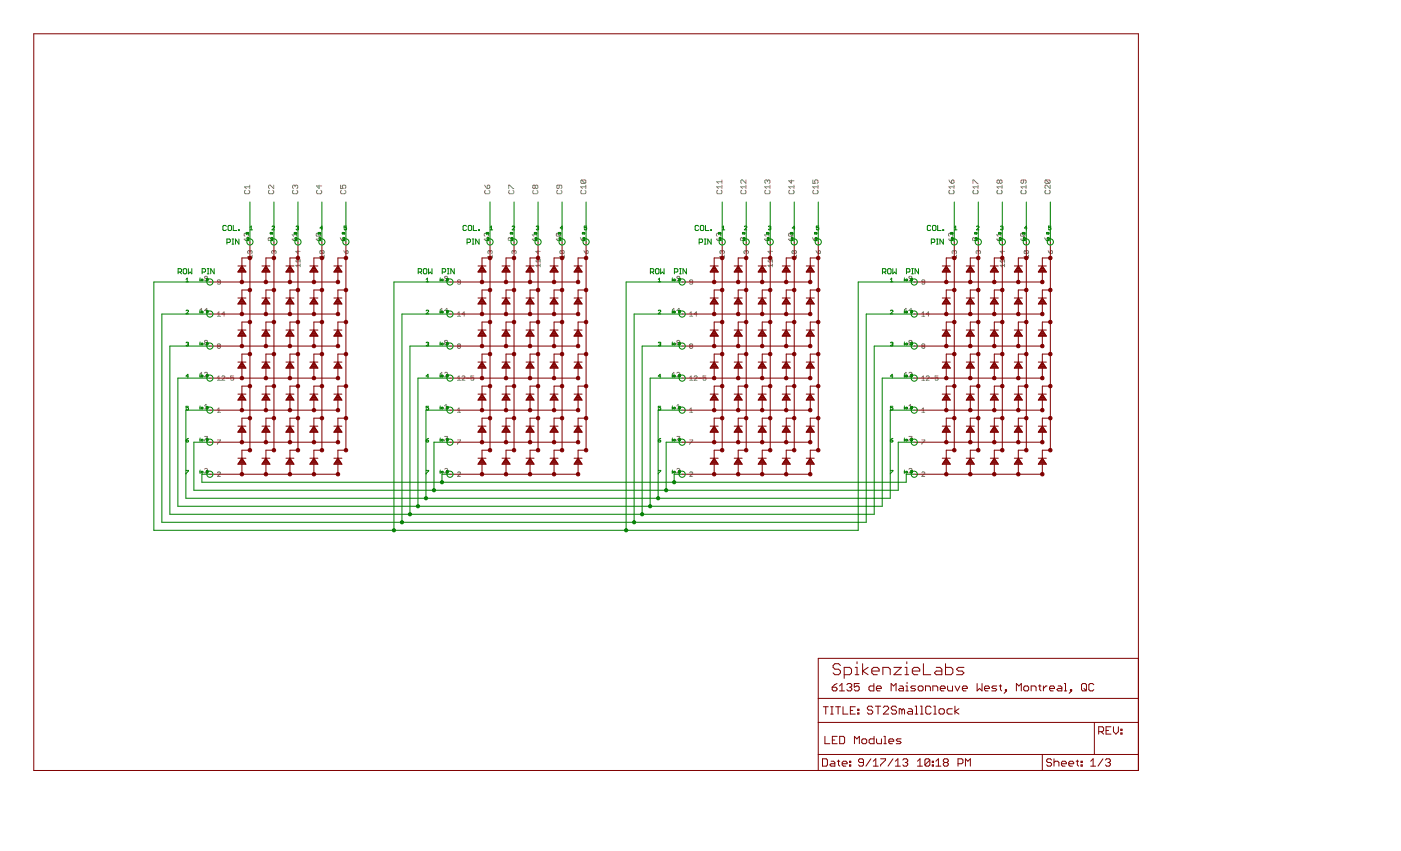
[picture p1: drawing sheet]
<svg xmlns="http://www.w3.org/2000/svg" width="356mm" height="216mm" viewBox="0 0 356 216" stroke-linecap="round" stroke-linejoin="round" font-family="sans-serif">
<g fill="none" stroke="#808080" stroke-width=".25">
<path d="M62.3 48.3l-.2 .2v.4l.2 .2h.8l.3-.2v-.4l-.3-.2M62.5 59.4l.2-.2 .4 .2-.2 .5M62.5 59.4l-.1-.2-.4 .2 .2 .5M62.5 59.4v.2M63.4 47v.8M63.4 47.4h-1.3l.4 .4M68.4 48.3l-.2 .2v.4l.2 .2h.8l.3-.2v-.4l-.3-.2M69.5 47v.8l-.9-.8h-.2l-.2 .2v.4l.2 .2M74.5 48.3l-.2 .2v.4l.2 .2h.8l.3-.2v-.4l-.3-.2M74.9 47.2l-.2-.2-.4 .2v.4l.2 .2M74.9 47.2l.2-.2 .5 .2v.4l-.3 .2M74.9 47.2v.2"/>
<path d="M75.3 59.2v.7M75.3 59.6h-1.1l.3 .3M80.5 59.2h.7l.2 .2-.2 .5M80.5 59.2l-.2 .6 .2 .1h.7M80.5 59.2l.7 .7M80.6 48.3l-.3 .2v.4l.3 .2h.8l.3-.2v-.4l-.3-.2M81 47v.8l-.7-.6h1.4M86.4 47v.8h.7l-.2-.4 .2-.4h.4l.3 .2v.4l-.3 .2M86.7 48.3l-.3 .2v.4l.3 .2h.8l.3-.2v-.4l-.3-.2M123 47l.7 .8M123.2 48.3l-.2 .2v.4l.2 .2h.9l.2-.2v-.4l-.2-.2M123.5 59.4l-.2-.2-.4 .2 .2 .5"/>
<path d="M123.5 59.4l.2-.2 .3 .2-.2 .5M123.5 59.4v.2M123.7 47.2l.2-.2 .4 .2v.4l-.2 .2h-.4zM129.1 47.8v-.8l1.3 .8M129.3 48.3l-.2 .2v.4l.2 .2h.9l.2-.2v-.4l-.2-.2M135.4 48.3l-.2 .2v.4l.2 .2h.9l.2-.2v-.4l-.2-.2M135.8 47.2l-.2-.2-.4 .2v.4l.2 .2 .4-.2M135.8 47.2l.3-.2 .4 .2v.4l-.2 .2-.5-.2M135.8 47.2v.4M136.2 59.6h-1.1l.4 .3M136.2 59.2v.7M141.4 59.2h.7l.2 .2-.2 .5"/>
<path d="M141.4 59.2l-.2 .6 .2 .1h.7M141.4 59.2l.7 .7M141.5 48.3l-.2 .2v.4l.2 .2h.9l.2-.2v-.4l-.2-.2M141.9 47v.6l-.2 .2-.4-.2v-.4l.2-.2h.9l.2 .2v.4l-.2 .2M147.6 48.3l-.2 .2v.4l.2 .2h.9l.2-.2v-.4l-.2-.2M147.6 45.7l-.2 .2v.4l.2 .2h.9M147.6 45.7h.9l.2 .2v.4l-.2 .2M147.6 45.7l.9 .8M148.7 47.4h-1.3l.4 .4M148.7 47v.8M182.2 48.3l-.3 .2v.4l.3 .2h.8l.2-.2v-.4l-.2-.2M182.4 59.4l-.2-.2-.4 .2 .2 .5"/>
<path d="M182.4 59.4l.2-.2 .4 .2-.2 .5M182.4 59.4v.2M183.2 47.4h-1.3l.5 .4M183.2 45.7v.8M183.2 47v.8M183.2 46.1h-1.3l.5 .4M188.3 48.3l-.3 .2v.4l.3 .2h.8l.2-.2v-.4l-.2-.2M189.3 47.4h-1.3l.5 .4M189.3 45.7v.8l-.8-.8-.5 .2v.4l.3 .2M189.3 47v.8M194.4 48.3l-.3 .2v.4l.3 .2h.8l.2-.2v-.4l-.2-.2M194.8 45.9l-.2-.2-.5 .2v.4l.3 .2"/>
<path d="M194.8 45.9l.2-.2 .4 .2v.4l-.2 .2M194.8 45.9v.2M195.2 59.6h-1.2l.4 .3M195.2 59.2v.7M195.4 47.4h-1.3l.5 .4M195.4 47v.8M200.3 59.2h.8l.2 .2-.2 .5M200.3 59.2l-.2 .6 .2 .1h.8M200.3 59.2l.8 .7M200.4 48.3l-.2 .2v.4l.2 .2h.9l.2-.2v-.4l-.2-.2M200.9 45.7v.8l-.7-.6h1.3M201.5 47.4h-1.3l.5 .4"/>
<path d="M201.5 47v.8M206.3 45.7v.8h.7l-.2-.4 .2-.4h.4l.2 .2v.4l-.2 .2M206.5 48.3l-.2 .2v.4l.2 .2h.9l.2-.2v-.4l-.2-.2M207.6 47.4h-1.3l.5 .4M207.6 47v.8M240.9 45.7l.6 .8M241.1 48.3l-.2 .2v.4l.2 .2h.8l.2-.2v-.4l-.2-.2M241.3 59.4l-.2-.2-.3 .2 .1 .5M241.3 59.4l.2-.2 .4 .2-.2 .5M241.3 59.4v.2M241.5 45.9l.2-.2 .4 .2v.4l-.2 .2h-.4zM242.1 47.4h-1.2l.4 .4"/>
<path d="M242.1 47v.8M247 46.5v-.8l1.2 .8M247.2 48.3l-.2 .2v.4l.2 .2h.8l.2-.2v-.4l-.2-.2M248.2 47.4h-1.2l.4 .4M248.2 47v.8M253.3 48.3l-.3 .2v.4l.3 .2h.8l.2-.2v-.4l-.2-.2M253.7 45.9l.2-.2 .4 .2v.4l-.2 .2-.4-.2M253.7 45.9l-.2-.2-.5 .2v.4l.3 .2 .4-.2M253.7 45.9v.4M254.1 59.6h-1.1l.3 .3M254.1 59.2v.7M254.3 47.4h-1.3l.5 .4"/>
<path d="M254.3 47v.8M259.2 59.2h.8l.2 .2-.2 .5M259.2 59.2l-.2 .6 .2 .1h.8M259.2 59.2l.8 .7M259.4 48.3l-.3 .2v.4l.3 .2h.8l.2-.2v-.4l-.2-.2M259.8 45.7v.6l-.2 .2-.5-.2v-.4l.3-.2h.8l.2 .2v.4l-.2 .2M260.4 47.4h-1.3l.5 .4M260.4 47v.8M265.5 48.3l-.3 .2v.4l.3 .2h.8l.2-.2v-.4l-.2-.2M265.5 45.7l-.3 .2v.4l.3 .2h.8M265.5 45.7h.8l.2 .2v.4l-.2 .2M265.5 45.7l.8 .8"/>
<path d="M266.5 47v.8l-.8-.8-.5 .2v.4l.3 .2M50.8 78.6l.4-.4v1.1M50.8 79.3h.7M52.7 70.7h-.6l-.2-.2 .2-.4 .6 .2v.7l-.2 .2-.6-.2M52.7 78.8h-.8l.6-.6v1.1M55.2 79.5l.4-.4v1.1M55.9 71.5l-.7-.1 .2-.4 .5 .2v.7l-.1 .2-.6-.2M57.1 79.7h-.8l.6-.6v1.1M63.1 60.7h-1.1l.4 .4M63.1 60.3v.8M63.4 63.8l.2-.2 .4 .2-.2 .5M63.4 63.8l-.2-.2-.3 .2 .2 .5"/>
<path d="M63.4 63.8v.2M64 65.1h-1.1l.3 .3M64 64.7v.7M68.6 60.5l-.2-.2-.3 .2 .2 .6M68.6 60.5l.2-.2 .4 .2-.2 .6M68.6 60.5v.2M69.5 63.8l-.2-.2-.3 .2 .2 .5M69.5 63.8l.2-.2 .4 .2-.2 .5M69.5 63.8v.2M75.3 60.7h-1.1l.3 .4M75.3 60.3v.8M75.6 63.6v.7l-.5-.5h1.1"/>
<path d="M75.6 64.7v.7M76.2 67.3h-1.1l.3 .4M76.2 65.8v.8M76.2 67v.7M76.2 66.2h-1.1l.3 .4M81.3 63.6h.8l.2 .2-.2 .5M81.3 63.6l-.1 .6 .1 .1h.8M81.3 63.6l.8 .7M81.4 60.7h-1.1l.3 .4M81.4 60.3v.8M82.3 65.1h-1.1l.3 .3M82.3 64.7v.7"/>
<path d="M86.4 60.3l.5 .8M86.9 60.5l.4-.2 .2 .6-.6 .2zM87.2 63.6l.6 .7M88 63.6l.4 .2-.2 .5h-.4v-.5zM111.7 79.3h.8M111.7 78.6l.4-.4v1.1M113.6 70.7h-.5l-.2-.2 .2-.4 .5 .2v.7l-.2 .2-.5-.2M113.6 78.8h-.7l.5-.6v1.1M116.1 79.5l.4-.4v1.1M116.9 71.5l-.8-.1 .2-.4 .6 .2v.7l-.2 .2-.6-.2M118 79.7h-.7l.5-.6v1.1M124 60.7h-1.1l.4 .4"/>
<path d="M124 60.3v.8M124.4 63.8l-.2-.2-.4 .2 .2 .5M124.4 63.8l.2-.2 .3 .2-.1 .5M124.4 63.8v.2M124.9 65.1h-1.1l.4 .3M124.9 64.7v.7M129.6 60.5l-.2-.2-.4 .2 .2 .6M129.6 60.5l.2-.2 .3 .2-.2 .6M129.6 60.5v.2M130.5 63.8l-.2-.2-.4 .2 .2 .5M130.5 63.8l.2-.2 .3 .2-.1 .5M130.5 63.8v.2"/>
<path d="M136.2 60.7h-1.1l.4 .4M136.2 60.3v.8M136.6 63.6v.7l-.6-.5h1.1M136.6 64.7v.7M137.1 67.3h-1.1l.4 .4M137.1 66.2h-1.1l.4 .4M137.1 65.8v.8M137.1 67v.7M142.3 63.6h.7l.2 .2-.2 .5M142.3 63.6l-.2 .2 .2 .5h.7M142.3 63.6l.7 .7M142.3 60.7h-1.1l.4 .4"/>
<path d="M142.3 60.3v.8M143.2 65.1h-1.1l.4 .3M143.2 64.7v.7M147.3 60.3l.6 .8M147.9 60.5l.2-.2 .3 .2-.2 .6h-.3zM148.2 63.6l.6 .7M148.9 63.6l.4 .2-.2 .5h-.3v-.5zM170.7 79.3h.7M170.7 78.6l.3-.4v1.1M172.5 70.7h-.5l-.2-.2 .2-.4 .5 .2v.7l-.2 .2-.5-.2M172.5 78.8h-.7l.5-.6v1.1M175 79.5l.4-.4v1.1"/>
<path d="M175.8 71.5l-.8-.1 .2-.4 .6 .2v.7l-.2 .2-.6-.2M176.9 79.7h-.7l.5-.6v1.1M183 60.7h-1.2l.4 .4M183 60.3v.8M183.3 63.8l-.2-.2-.4 .2 .2 .5M183.3 63.8l.2-.2 .4 .2-.2 .5M183.3 63.8v.2M183.9 65.1h-1.2l.4 .3M183.9 64.7v.7M188.5 60.5l-.2-.2-.4 .2 .2 .6M188.5 60.5l.2-.2 .4 .2-.2 .6M188.5 60.5v.2"/>
<path d="M189.4 63.8l-.2-.2-.4 .2 .2 .5M189.4 63.8l.2-.2 .3 .2-.1 .5M189.4 63.8v.2M195.2 60.7h-1.2l.4 .4M195.2 60.3v.8M195.5 63.6v.7l-.6-.5h1.1M195.5 64.7v.7M196 67.3h-1.1l.4 .4M196 66.2h-1.1l.4 .4M196 65.8v.8M196 67v.7M201.2 63.6h.8l.1 .2-.1 .5"/>
<path d="M201.2 63.6l-.2 .6 .2 .1h.8M201.2 63.6l.8 .7M201.3 60.7h-1.2l.4 .4M201.3 60.3v.8M202.1 65.1h-1.1l.4 .3M202.1 64.7v.7M206.2 60.3l.6 .8M206.8 60.5l.4-.2 .1 .6-.5 .2zM207.1 63.6l.6 .7M207.9 63.6l.3 .2-.2 .5h-.3zM229.6 79.3h.7M229.6 78.6l.4-.4v1.1"/>
<path d="M231.5 70.7h-.6l-.2-.2 .2-.4 .6 .2v.7l-.2 .2-.6-.2M231.5 78.8h-.8l.6-.6v1.1M234 79.5l.4-.4v1.1M234.7 71.5l-.7-.1 .2-.4 .5 .2v.7l-.2 .2-.5-.2M235.8 79.7h-.7l.5-.6v1.1M241.9 60.7h-1.1l.3 .4M241.9 60.3v.8M242.2 63.8l-.2-.2-.3 .2 .2 .5M242.2 63.8l.2-.2 .4 .2-.2 .5M242.2 63.8v.2M242.8 65.1h-1.1l.3 .3M242.8 64.7v.7"/>
<path d="M247.4 60.5l-.2-.2-.3 .2 .1 .6M247.4 60.5l.2-.2 .4 .2-.2 .6M247.4 60.5v.2M248.3 63.8l-.2-.2-.3 .2 .1 .5M248.3 63.8l.2-.2 .4 .2-.2 .5M248.3 63.8v.2M254.1 60.7h-1.1l.3 .4M254.1 60.3v.8M254.4 63.6v.7l-.5-.5h1.1M254.4 64.7v.7M255 67.3h-1.1l.3 .4M255 66.2h-1.1l.3 .4"/>
<path d="M255 65.8v.8M255 67v.7M260.1 63.6h.8l.2 .2-.2 .5M260.1 63.6l-.2 .2 .2 .5h.8M260.1 63.6l.8 .7M260.2 60.7h-1.2l.4 .4M260.2 60.3v.8M261.1 65.1h-1.2l.4 .3M261.1 64.7v.7M265.1 60.3l.6 .8M265.7 60.5l.2-.2 .4 .2-.2 .6h-.4zM266 63.6l.6 .7"/>
<path d="M266.6 63.8l.2-.2 .3 .2-.1 .5h-.4zM50.8 94.8l.4-.3v1.1M50.8 95.6h.7M51.9 94.7l.2-.2 .6 .2-.8 .9h.8M52.1 86.9l-.2-.2 .2-.3 .6 .1-.2 .4M52.1 86.9l-.2 .2 .2 .4 .6-.2-.2-.4M52.1 86.9h.4M55.2 95.7l.4-.3v1.1M55.2 80.2h.7M55.2 96.5h.7M55.4 87.8l-.2-.2 .2-.4 .5 .2-.1 .4M55.4 87.8l-.2 .2 .2 .4 .5-.2-.1-.4"/>
<path d="M55.4 87.8h.4M56.3 95.5l.2-.1 .6 .1-.8 1h.8M57.4 95.9h.8M59.3 95.4h-.8v.5l.6-.2 .2 .6-.2 .2-.6-.2M111.7 95.6h.8M111.7 94.8l.4-.3v1.1M112.9 94.7l.2-.2 .5 .2-.7 .9h.7M113.1 86.9l-.2-.2 .2-.3 .5 .1-.2 .4M113.1 86.9l-.2 .2 .2 .4 .5-.2-.2-.4M113.1 86.9h.3M116.1 80.2h.8M116.1 96.5h.8"/>
<path d="M116.1 95.7l.4-.3v1.1M116.3 87.8l-.2-.2 .2-.4 .6 .2-.2 .4M116.3 87.8l-.2 .2 .2 .4 .6-.2-.2-.4M116.3 87.8h.4M117.3 95.5l.2-.1 .5 .1-.7 1h.7M118.4 95.9h.7M120.2 95.4h-.7v.5l.4-.2 .3 .2-.1 .6-.6-.2M170.7 95.6h.7M170.7 94.8l.3-.3v1.1M171.8 94.7l.2-.2 .5 .2-.7 .9h.7M172 86.9l-.2-.2 .2-.3 .5 .1-.2 .4M172 86.9l-.2 .2 .2 .4 .5-.2-.2-.4"/>
<path d="M172 86.9h.3M175 80.2h.8M175 96.5h.8M175 95.7l.4-.3v1.1M175.2 87.8l-.2-.2 .2-.4 .6 .2-.2 .4M175.2 87.8l-.2 .2 .2 .4 .6-.2-.2-.4M175.2 87.8h.4M176.2 95.5l.2-.1 .5 .1-.7 1h.7M177.3 95.9h.8M179.2 95.4h-.8v.5l.4-.2 .4 .2-.2 .6-.6-.2M229.6 95.6h.7M229.6 94.8l.4-.3v1.1"/>
<path d="M230.7 94.7l.2-.2 .6 .2-.8 .9h.8M230.9 86.9l-.2-.2 .2-.3 .6 .1-.2 .4M230.9 86.9l-.2 .2 .2 .4 .6-.2-.2-.4M230.9 86.9h.4M234 80.2h.7M234 96.5h.7M234 95.7l.4-.3v1.1M234.2 87.8l-.2-.2 .2-.4 .5 .2-.2 .4M234.2 87.8l-.2 .2 .2 .4 .5-.2-.2-.4M234.2 87.8h.3M235.1 95.5l.2-.1 .5 .1-.7 1h.7M236.2 95.9h.8"/>
<path d="M238.1 95.4h-.8v.5l.4-.2 .4 .2-.2 .6-.6-.2M51.9 110.7h.8l-.8 1.1M51.9 119l.2-.1 .6 .1-.8 1h.8M51.9 103l.4-.4v1.1M51.9 103.7h.8M55.2 111.6h.7l-.7 1.1M55.2 119.9l.2-.2 .5 .2-.7 1h.7M55.2 103.9l.4-.4v1.1M55.2 104.6h.7M112.9 103.7h.7M112.9 110.7h.7l-.7 1.1M112.9 119l.2-.1 .5 .1-.7 1h.7"/>
<path d="M112.9 103l.3-.4v1.1M116.1 104.6h.8M116.1 111.6h.8l-.8 1.1M116.1 119.9l.2-.2 .6 .2-.8 1h.8M116.1 103.9l.4-.4v1.1M171.8 103.7h.7M171.8 110.7h.7l-.7 1.1M171.8 119l.2-.1 .5 .1-.7 1h.7M171.8 103l.3-.4v1.1M175 104.6h.8M175 111.6h.8l-.8 1.1M175 119.9l.2-.2 .6 .2-.8 1h.8"/>
<path d="M175 103.9l.4-.4v1.1M230.7 103.7h.8M230.7 110.7h.8l-.8 1.1M230.7 119l.2-.1 .6 .1-.8 1h.8M230.7 103l.4-.4v1.1M234 104.6h.7M234 111.6h.7l-.7 1.1M234 119.9l.2-.2 .5 .2-.7 1h.7M234 103.9l.4-.4v1.1"/>
</g>
<g fill="none" stroke="#800000" stroke-width=".25">
<path d="M8.6 8.6h280.3v186.9h-280.3zM60.4 67.5h2M60.4 75.6h2M60.5 77h1.8M60.5 68.8h1.8M60.6 76.9h1.6M60.6 68.6h1.6M60.7 76.7h1.4M60.7 68.5h1.3M60.8 76.5h1.2M60.9 68.3h1M60.9 76.3h1"/>
<path d="M61 68.1h.8M61 76.2h.8M61.1 67.9h.6M61.1 76h.6M61.2 67.8h.4M61.3 75.8h.3M61.3 67.6h.2M61.4 75.7h.1M61.4 69v2.5M61.4 77.1v2.6M61.4 67.5l1 1.5h-2zM61.4 75.6l1 1.5h-2z"/>
<path d="M63.4 65.4h-2v2.1M63.4 73.6h-2v2M63.4 61.4v52.8h-2v2M66.5 67.5h2M66.5 75.6h2M66.5 77h1.9M66.6 68.8h1.8M66.7 76.9h1.6M66.7 68.6h1.6M66.8 76.7h1.4M66.8 68.5h1.3M66.9 76.5h1.2"/>
<path d="M67 68.3h1M67 76.3h1M67.1 68.1h.8M67.1 76.2h.8M67.2 67.9h.6M67.2 76h.6M67.3 67.8h.4M67.4 75.8h.2M67.4 67.6h.2M67.5 75.7h.1M67.5 69v2.5M67.5 77.1v2.6"/>
<path d="M67.5 67.5l1 1.5h-2zM67.5 75.6l1 1.5h-2zM69.5 65.4h-2v2.1M69.5 73.6h-2v2M69.5 61.4v52.8h-2v2M72.6 67.5h2M72.6 75.6h2M72.6 77h1.9M72.7 68.8h1.8M72.7 76.9h1.7M72.8 68.6h1.6M72.9 76.7h1.4"/>
<path d="M72.9 68.5h1.3M73 76.5h1.2M73 68.3h1.1M73.1 76.3h1M73.2 68.1h.8M73.2 76.2h.8M73.3 67.9h.6M73.3 76h.6M73.4 67.8h.4M73.4 75.8h.3M73.5 67.6h.2M73.6 75.7h.1"/>
<path d="M73.6 69v2.5M73.6 77.1v2.6M73.6 67.5l1 1.5h-2zM73.6 75.6l1 1.5h-2zM75.6 65.4h-2v2.1M75.6 73.6h-2v2M75.6 61.4v52.8h-2v2M78.7 67.5h2M78.7 75.6h2M78.7 77h1.9M78.8 68.8h1.8M78.8 76.9h1.7"/>
<path d="M78.9 68.6h1.6M79 76.7h1.4M79 68.5h1.3M79.1 76.5h1.2M79.1 68.3h1.1M79.2 76.3h1M79.3 68.1h.8M79.3 76.2h.8M79.4 67.9h.6M79.4 76h.5M79.5 67.8h.4M79.5 75.8h.3"/>
<path d="M79.6 67.6h.2M79.7 75.7h.1M79.7 69v2.5M79.7 77.1v2.6M79.7 67.5l1 1.5h-2zM79.7 75.6l1 1.5h-2zM81.7 65.4h-2v2.1M81.7 73.6h-2v2M81.7 61.4v52.8h-2v2M84.8 67.5h2M84.8 75.6h2M84.8 77h1.9"/>
<path d="M84.9 68.8h1.8M84.9 76.9h1.7M85 68.6h1.6M85.1 76.7h1.4M85.1 68.5h1.3M85.2 76.5h1.2M85.2 68.3h1.1M85.3 76.3h1M85.4 68.1h.8M85.4 76.2h.7M85.5 67.9h.6M85.5 76h.5"/>
<path d="M85.6 67.8h.4M85.6 75.8h.3M85.7 67.6h.2M85.7 75.7h.1M85.8 69v2.5h-32.5M85.8 77.1v2.6h-32.5M85.8 67.5l1 1.5h-2zM85.8 75.6l1 1.5h-2zM87.8 65.4h-2v2.1M87.8 73.6h-2v2M87.8 61.4v52.8h-2v2M121.3 67.5h2.1"/>
<path d="M121.3 75.6h2.1M121.4 77h1.9M121.5 68.8h1.7M121.5 76.9h1.7M121.6 68.6h1.5M121.6 76.7h1.5M121.7 68.5h1.3M121.8 76.5h1.2M121.8 68.3h1.1M121.9 76.3h.9M121.9 68.1h.9M122 76.2h.7"/>
<path d="M122 67.9h.7M122.1 76h.5M122.2 67.8h.3M122.2 75.8h.3M122.3 67.6h.1M122.3 75.7h.1M122.3 67.5l1.1 1.5h-2.1zM122.3 75.6l1.1 1.5h-2.1zM122.3 69v2.5M122.3 77.1v2.6M124.4 65.4h-2.1v2.1M124.4 73.6h-2.1v2"/>
<path d="M124.4 61.4v52.8h-2.1v2M127.4 67.5h2.1M127.4 75.6h2.1M127.5 77h1.9M127.6 68.8h1.7M127.6 76.9h1.7M127.7 68.6h1.5M127.7 76.7h1.5M127.8 68.5h1.3M127.8 76.5h1.3M127.9 68.3h1.1M128 76.3h.9"/>
<path d="M128 68.1h.9M128.1 76.2h.7M128.1 67.9h.7M128.2 76h.5M128.2 67.8h.4M128.3 75.8h.3M128.4 67.6h.1M128.4 75.7h.1M128.4 67.5l1.1 1.5h-2.1zM128.4 75.6l1.1 1.5h-2.1zM128.4 69v2.5M128.4 77.1v2.6"/>
<path d="M130.5 65.4h-2.1v2.1M130.5 73.6h-2.1v2M130.5 61.4v52.8h-2.1v2M133.5 67.5h2.1M133.5 75.6h2.1M133.6 77h1.9M133.7 68.8h1.7M133.7 76.9h1.7M133.8 68.6h1.5M133.8 76.7h1.5M133.9 68.5h1.3M133.9 76.5h1.2"/>
<path d="M134 68.3h1.1M134 76.3h1M134.1 68.1h.9M134.2 76.2h.7M134.2 67.9h.7M134.3 76h.5M134.3 67.8h.4M134.4 75.8h.3M134.5 67.6h.1M134.5 75.7h.1M134.5 67.5l1.1 1.5h-2.1zM134.5 75.6l1.1 1.5h-2.1z"/>
<path d="M134.5 69v2.5M134.5 77.1v2.6M136.6 65.4h-2.1v2.1M136.6 73.6h-2.1v2M136.6 61.4v52.8h-2.1v2M139.6 67.5h2M139.6 75.6h2M139.7 77h1.9M139.8 68.8h1.7M139.8 76.9h1.7M139.9 68.6h1.5M139.9 76.7h1.5"/>
<path d="M140 68.5h1.3M140 76.5h1.2M140.1 68.3h1.1M140.1 76.3h1M140.2 68.1h.9M140.3 76.2h.7M140.3 67.9h.6M140.4 76h.5M140.4 67.8h.4M140.5 75.8h.3M140.5 67.6h.2M140.6 75.7h.1"/>
<path d="M140.6 67.5l1 1.5h-2zM140.6 75.6l1 1.5h-2zM140.6 69v2.5M140.6 77.1v2.6M142.7 65.4h-2.1v2.1M142.7 73.6h-2.1v2M142.7 61.4v52.8h-2.1v2M145.7 67.5h2M145.7 75.6h2M145.8 77h1.9M145.8 68.8h1.8M145.9 76.9h1.7"/>
<path d="M146 68.6h1.5M146 76.7h1.4M146.1 68.5h1.3M146.1 76.5h1.2M146.2 68.3h1.1M146.2 76.3h1M146.3 68.1h.9M146.3 76.2h.8M146.4 67.9h.6M146.5 76h.5M146.5 67.8h.4M146.6 75.8h.3"/>
<path d="M146.6 67.6h.2M146.7 75.7h.1M146.7 69v2.5h-32.5M146.7 77.1v2.6h-32.5M146.7 67.5l1 1.5h-2zM146.7 75.6l1 1.5h-2zM148.8 65.4h-2.1v2.1M148.8 73.6h-2.1v2M148.8 61.4v52.8h-2.1v2M180.3 67.5h2M180.3 75.6h2M180.3 77h1.9"/>
<path d="M180.4 68.8h1.7M180.4 76.9h1.7M180.5 68.6h1.5M180.6 76.7h1.4M180.6 68.5h1.3M180.7 76.5h1.2M180.7 68.3h1.1M180.8 76.3h1M180.8 68.1h.9M180.9 76.2h.7M181 67.9h.6M181 76h.5"/>
<path d="M181.1 67.8h.4M181.1 75.8h.3M181.2 67.6h.1M181.2 75.7h.1M181.3 67.5l1 1.5h-2zM181.3 75.6l1 1.5h-2zM181.3 69v2.5M181.3 77.1v2.6M183.3 65.4h-2v2.1M183.3 73.6h-2v2M183.3 61.4v52.8h-2v2M186.4 67.5h2"/>
<path d="M186.4 75.6h2M186.4 77h1.9M186.5 68.8h1.7M186.5 76.9h1.7M186.6 68.6h1.5M186.6 76.7h1.5M186.7 68.5h1.3M186.8 76.5h1.2M186.8 68.3h1.1M186.9 76.3h1M186.9 68.1h.9M187 76.2h.7"/>
<path d="M187 67.9h.7M187.1 76h.5M187.2 67.8h.4M187.2 75.8h.3M187.3 67.6h.1M187.3 75.7h.1M187.4 67.5l1 1.5h-2zM187.4 75.6l1 1.5h-2zM187.4 69v2.5M187.4 77.1v2.6M189.4 65.4h-2v2.1M189.4 73.6h-2v2"/>
<path d="M189.4 61.4v52.8h-2v2M192.4 67.5h2.1M192.4 75.6h2.1M192.5 77h1.9M192.6 68.8h1.7M192.6 76.9h1.7M192.7 68.6h1.5M192.7 76.7h1.5M192.8 68.5h1.3M192.8 76.5h1.3M192.9 68.3h1.1M193 76.3h1"/>
<path d="M193 68.1h.9M193.1 76.2h.7M193.1 67.9h.7M193.2 76h.5M193.3 67.8h.4M193.3 75.8h.3M193.4 67.6h.1M193.4 75.7h.1M193.5 67.5l1 1.5h-2.1zM193.5 75.6l1 1.5h-2.1zM193.5 69v2.5M193.5 77.1v2.6"/>
<path d="M195.5 65.4h-2v2.1M195.5 73.6h-2v2M195.5 61.4v52.8h-2v2M198.5 67.5h2.1M198.5 75.6h2.1M198.6 77h1.9M198.7 68.8h1.7M198.7 76.9h1.7M198.8 68.6h1.5M198.8 76.7h1.5M198.9 68.5h1.3M198.9 76.5h1.3"/>
<path d="M199 68.3h1.1M199.1 76.3h.9M199.1 68.1h.9M199.2 76.2h.7M199.2 67.9h.7M199.3 76h.5M199.3 67.8h.4M199.4 75.8h.3M199.5 67.6h.1M199.5 75.7h.1M199.6 67.5l1 1.5h-2.1zM199.6 75.6l1 1.5h-2.1z"/>
<path d="M199.6 69v2.5M199.6 77.1v2.6M201.6 65.4h-2v2.1M201.6 73.6h-2v2M201.6 61.4v52.8h-2v2M204.6 67.5h2.1M204.6 75.6h2.1M204.7 77h1.9M204.8 68.8h1.7M204.8 76.9h1.7M204.9 68.6h1.5M204.9 76.7h1.5"/>
<path d="M205 68.5h1.3M205 76.5h1.2M205.1 68.3h1.1M205.1 76.3h1M205.2 68.1h.9M205.3 76.2h.7M205.3 67.9h.7M205.4 76h.5M205.4 67.8h.4M205.5 75.8h.3M205.6 67.6h.1M205.6 75.7h.1"/>
<path d="M205.7 69v2.5h-32.6M205.7 77.1v2.6h-32.6M205.7 67.5l1 1.5h-2.1zM205.7 75.6l1 1.5h-2.1zM207.7 61.4v52.8h-2v2M207.7 65.4h-2v2.1M207.7 73.6h-2v2M239.2 67.5h2M239.2 75.6h2M239.2 77h1.9M239.3 68.8h1.8M239.4 76.9h1.6"/>
<path d="M239.4 68.6h1.5M239.5 76.7h1.4M239.5 68.5h1.3M239.6 76.5h1.2M239.6 68.3h1.1M239.7 76.3h1M239.8 68.1h.8M239.8 76.2h.8M239.9 67.9h.6M239.9 76h.6M240 67.8h.4M240 75.8h.3"/>
<path d="M240.1 67.6h.2M240.2 75.7h.1M240.2 67.5l1 1.5h-2zM240.2 75.6l1 1.5h-2zM240.2 69v2.5M240.2 77.1v2.6M242.2 65.4h-2v2.1M242.2 73.6h-2v2M242.2 61.4v52.8h-2v2M245.3 67.5h2M245.3 75.6h2M245.3 77h1.9"/>
<path d="M245.4 68.8h1.8M245.4 76.9h1.7M245.5 68.6h1.5M245.6 76.7h1.4M245.6 68.5h1.3M245.7 76.5h1.2M245.7 68.3h1.1M245.8 76.3h1M245.9 68.1h.8M245.9 76.2h.8M246 67.9h.6M246 76h.5"/>
<path d="M246.1 67.8h.4M246.1 75.8h.3M246.2 67.6h.2M246.3 75.7h.1M246.3 69v2.5M246.3 77.1v2.6M246.3 67.5l1 1.5h-2zM246.3 75.6l1 1.5h-2zM248.3 65.4h-2v2.1M248.3 73.6h-2v2M248.3 61.4v52.8h-2v2M251.4 67.5h2"/>
<path d="M251.4 75.6h2M251.4 77h1.9M251.5 68.8h1.8M251.5 76.9h1.7M251.6 68.6h1.5M251.7 76.7h1.4M251.7 68.5h1.3M251.8 76.5h1.2M251.8 68.3h1.1M251.9 76.3h1M251.9 68.1h.9M252 76.2h.8"/>
<path d="M252.1 67.9h.6M252.1 76h.5M252.2 67.8h.4M252.2 75.8h.3M252.3 67.6h.2M252.3 75.7h.1M252.4 67.5l1 1.5h-2zM252.4 75.6l1 1.5h-2zM252.4 69v2.5M252.4 77.1v2.6M254.4 65.4h-2v2.1M254.4 73.6h-2v2"/>
<path d="M254.4 61.4v52.8h-2v2M257.5 67.5h2M257.5 75.6h2M257.5 77h1.9M257.6 68.8h1.8M257.6 76.9h1.7M257.7 68.6h1.5M257.7 76.7h1.5M257.8 68.5h1.3M257.9 76.5h1.2M257.9 68.3h1.1M258 76.3h1"/>
<path d="M258 68.1h.9M258.1 76.2h.7M258.2 67.9h.6M258.2 76h.5M258.3 67.8h.4M258.3 75.8h.3M258.4 67.6h.2M258.4 75.7h.1M258.5 67.5l1 1.5h-2zM258.5 75.6l1 1.5h-2zM258.5 69v2.5M258.5 77.1v2.6"/>
<path d="M260.5 65.4h-2v2.1M260.5 73.6h-2v2M260.5 61.4v52.8h-2v2M263.5 67.5h2.1M263.5 75.6h2.1M263.6 77h1.9M263.7 68.8h1.8M263.7 76.9h1.7M263.8 68.6h1.5M263.8 76.7h1.5M263.9 68.5h1.3M264 76.5h1.2"/>
<path d="M264 68.3h1.1M264.1 76.3h.9M264.1 68.1h.9M264.2 76.2h.7M264.3 67.9h.6M264.3 76h.5M264.4 67.8h.4M264.4 75.8h.3M264.5 67.6h.1M264.5 75.7h.1M264.6 69v2.5h-32.5M264.6 77.1v2.6h-32.5"/>
<path d="M264.6 67.5l1 1.5h-2.1zM264.6 75.6l1 1.5h-2.1zM266.6 65.4h-2v2.1M266.6 73.6h-2v2M266.6 61.4v52.8h-2v2M60.4 83.7h2M60.4 91.9h2M60.4 100h2M60.4 93.3h2M60.5 85.1h1.8M60.5 93.2h1.8M60.6 84.9h1.6"/>
<path d="M60.7 93h1.4M60.7 84.8h1.4M60.8 92.8h1.2M60.8 84.6h1.2M60.9 92.6h1M61 84.4h.8M61 92.5h.8M61.1 84.2h.6M61.1 92.3h.6M61.2 84.1h.4M61.2 92.1h.4M61.3 83.9h.2"/>
<path d="M61.3 91.9h.1M61.4 85.3v2.5M61.4 93.4v2.5M61.4 83.7l1 1.6h-2zM61.4 91.9l1 1.5h-2zM61.4 100l1 1.5h-2zM63.4 81.7h-2v2M63.4 89.8h-2v2.1M63.4 98h-2v2M66.5 83.7h2M66.5 91.9h2M66.5 100h2"/>
<path d="M66.5 93.3h2M66.6 85.1h1.8M66.6 93.2h1.7M66.7 84.9h1.6M66.8 93h1.4M66.8 84.8h1.4M66.9 92.8h1.2M66.9 84.6h1.2M67 92.6h1M67.1 84.4h.8M67.1 92.5h.8M67.2 84.2h.6"/>
<path d="M67.2 92.3h.6M67.3 84.1h.4M67.3 92.1h.3M67.4 83.9h.2M67.4 91.9h.1M67.5 85.3v2.5M67.5 93.4v2.5M67.5 83.7l1 1.6h-2zM67.5 91.9l1 1.5h-2zM67.5 100l1 1.5h-2zM69.5 81.7h-2v2M69.5 89.8h-2v2.1"/>
<path d="M69.5 98h-2v2M72.6 83.7h2M72.6 91.9h2M72.6 100h2M72.6 93.3h1.9M72.7 85.1h1.8M72.7 93.2h1.7M72.8 84.9h1.6M72.9 93h1.4M72.9 84.8h1.4M73 92.8h1.2M73 84.6h1.1"/>
<path d="M73.1 92.6h1M73.2 84.4h.8M73.2 92.5h.8M73.3 84.2h.6M73.3 92.3h.6M73.4 84.1h.4M73.4 92.1h.3M73.5 83.9h.2M73.5 91.9h.1M73.6 85.3v2.5M73.6 93.4v2.5M73.6 83.7l1 1.6h-2z"/>
<path d="M73.6 91.9l1 1.5h-2zM73.6 100l1 1.5h-2zM75.6 81.7h-2v2M75.6 89.8h-2v2.1M75.6 98h-2v2M78.7 83.7h2M78.7 91.9h2M78.7 100h2M78.7 93.3h1.9M78.8 85.1h1.8M78.8 93.2h1.7M78.9 84.9h1.6"/>
<path d="M79 93h1.4M79 84.8h1.3M79.1 92.8h1.2M79.1 84.6h1.1M79.2 92.6h1M79.2 84.4h.9M79.3 92.5h.8M79.4 84.2h.6M79.4 92.3h.6M79.5 84.1h.4M79.5 92.1h.3M79.6 83.9h.2"/>
<path d="M79.6 91.9h.1M79.7 85.3v2.5M79.7 93.4v2.5M79.7 83.7l1 1.6h-2zM79.7 91.9l1 1.5h-2zM79.7 100l1 1.5h-2zM81.7 81.7h-2v2M81.7 89.8h-2v2.1M81.7 98h-2v2M84.8 83.7h2M84.8 91.9h2M84.8 100h2"/>
<path d="M84.8 93.3h1.9M84.9 85.1h1.8M84.9 93.2h1.7M85 84.9h1.6M85 93h1.5M85.1 84.8h1.3M85.2 92.8h1.2M85.2 84.6h1.1M85.3 92.6h1M85.3 84.4h.9M85.4 92.5h.8M85.4 84.2h.7"/>
<path d="M85.5 92.3h.6M85.6 84.1h.4M85.6 92.1h.3M85.7 83.9h.2M85.7 91.9h.1M85.8 85.3v2.5h-32.5M85.8 93.4v2.5h-32.5M85.8 83.7l1 1.6h-2zM85.8 91.9l1 1.5h-2zM85.8 100l1 1.5h-2zM87.8 81.7h-2v2M87.8 89.8h-2v2.1"/>
<path d="M87.8 98h-2v2M121.3 83.7h2.1M121.3 91.9h2.1M121.3 100h2.1M121.4 93.3h1.9M121.5 85.1h1.8M121.5 93.2h1.7M121.6 84.9h1.5M121.6 93h1.5M121.7 84.8h1.3M121.7 92.8h1.3M121.8 84.6h1.1"/>
<path d="M121.8 92.6h1.1M121.9 84.4h.9M121.9 92.5h.8M122 84.2h.7M122.1 92.3h.5M122.1 84.1h.5M122.2 92.1h.3M122.2 83.9h.2M122.3 91.9h.1M122.3 83.7l1.1 1.6h-2.1zM122.3 91.9l1.1 1.5h-2.1zM122.3 100l1.1 1.5h-2.1z"/>
<path d="M122.3 85.3v2.5M122.3 93.4v2.5M124.4 81.7h-2.1v2M124.4 89.8h-2.1v2.1M124.4 98h-2.1v2M127.4 83.7h2.1M127.4 91.9h2.1M127.4 100h2.1M127.5 93.3h1.9M127.6 85.1h1.7M127.6 93.2h1.7M127.7 84.9h1.5"/>
<path d="M127.7 93h1.5M127.8 84.8h1.3M127.8 92.8h1.3M127.9 84.6h1.1M127.9 92.6h1M128 84.4h.9M128 92.5h.8M128.1 84.2h.7M128.2 92.3h.5M128.2 84.1h.5M128.3 92.1h.3M128.3 83.9h.2"/>
<path d="M128.4 91.9h.1M128.4 83.7l1.1 1.6h-2.1zM128.4 91.9l1.1 1.5h-2.1zM128.4 100l1.1 1.5h-2.1zM128.4 85.3v2.5M128.4 93.4v2.5M130.5 81.7h-2.1v2M130.5 89.8h-2.1v2.1M130.5 98h-2.1v2M133.5 83.7h2.1M133.5 91.9h2.1M133.5 100h2.1"/>
<path d="M133.6 93.3h1.9M133.6 85.1h1.8M133.7 93.2h1.7M133.8 84.9h1.5M133.8 93h1.5M133.9 84.8h1.3M133.9 92.8h1.3M134 84.6h1.1M134 92.6h1M134.1 84.4h.9M134.1 92.5h.8M134.2 84.2h.7"/>
<path d="M134.3 92.3h.5M134.3 84.1h.4M134.4 92.1h.3M134.4 83.9h.2M134.5 91.9h.1M134.5 83.7l1.1 1.6h-2.1zM134.5 91.9l1.1 1.5h-2.1zM134.5 100l1.1 1.5h-2.1zM134.5 85.3v2.5M134.5 93.4v2.5M136.6 81.7h-2.1v2M136.6 89.8h-2.1v2.1"/>
<path d="M136.6 98h-2.1v2M139.6 83.7h2M139.6 91.9h2M139.6 100h2M139.7 93.3h1.9M139.7 85.1h1.8M139.8 93.2h1.7M139.8 84.9h1.6M139.9 93h1.5M140 84.8h1.3M140 92.8h1.3M140.1 84.6h1.1"/>
<path d="M140.1 92.6h1M140.2 84.4h.9M140.2 92.5h.8M140.3 84.2h.7M140.4 92.3h.5M140.4 84.1h.4M140.5 92.1h.3M140.5 83.9h.2M140.6 91.9h.1M140.6 83.7l1 1.6h-2zM140.6 91.9l1 1.5h-2zM140.6 100l1 1.5h-2z"/>
<path d="M140.6 85.3v2.5M140.6 93.4v2.5M142.7 81.7h-2.1v2M142.7 89.8h-2.1v2.1M142.7 98h-2.1v2M145.7 83.7h2M145.7 91.9h2M145.7 100h2M145.8 93.3h1.9M145.8 85.1h1.8M145.9 93.2h1.7M145.9 84.9h1.6"/>
<path d="M146 93h1.5M146 84.8h1.4M146.1 92.8h1.2M146.2 84.6h1.1M146.2 92.6h1M146.3 84.4h.9M146.3 92.5h.8M146.4 84.2h.6M146.5 92.3h.5M146.5 84.1h.4M146.6 92.1h.3M146.6 83.9h.2"/>
<path d="M146.7 91.9h.1M146.7 85.3v2.5h-32.5M146.7 93.4v2.5h-32.5M146.7 83.7l1 1.6h-2zM146.7 91.9l1 1.5h-2zM146.7 100l1 1.5h-2zM148.8 81.7h-2.1v2M148.8 89.8h-2.1v2.1M148.8 98h-2.1v2M180.3 83.7h2M180.3 91.9h2M180.3 100h2"/>
<path d="M180.3 93.3h1.9M180.4 85.1h1.8M180.4 93.2h1.7M180.5 84.9h1.6M180.5 93h1.5M180.6 84.8h1.3M180.6 92.8h1.3M180.7 84.6h1.1M180.8 92.6h1M180.8 84.4h.9M180.9 92.5h.8M180.9 84.2h.7"/>
<path d="M181 92.3h.5M181.1 84.1h.4M181.1 92.1h.3M181.2 83.9h.2M181.2 91.9h.1M181.3 83.7l1 1.6h-2zM181.3 91.9l1 1.5h-2zM181.3 100l1 1.5h-2zM181.3 85.3v2.5M181.3 93.4v2.5M183.3 81.7h-2v2M183.3 89.8h-2v2.1"/>
<path d="M183.3 98h-2v2M186.4 83.7h2M186.4 91.9h2M186.4 100h2M186.4 93.3h1.9M186.5 85.1h1.8M186.5 93.2h1.7M186.6 84.9h1.6M186.6 93h1.5M186.7 84.8h1.3M186.7 92.8h1.3M186.8 84.6h1.1"/>
<path d="M186.9 92.6h1M186.9 84.4h.9M187 92.5h.7M187 84.2h.7M187.1 92.3h.5M187.2 84.1h.4M187.2 92.1h.3M187.3 83.9h.2M187.3 91.9h.1M187.4 83.7l1 1.6h-2zM187.4 91.9l1 1.5h-2zM187.4 100l1 1.5h-2z"/>
<path d="M187.4 85.3v2.5M187.4 93.4v2.5M189.4 81.7h-2v2M189.4 89.8h-2v2.1M189.4 98h-2v2M192.4 83.7h2.1M192.4 91.9h2.1M192.4 100h2.1M192.5 93.3h1.9M192.6 85.1h1.8M192.6 93.2h1.7M192.7 84.9h1.5"/>
<path d="M192.7 93h1.5M192.8 84.8h1.3M192.8 92.8h1.3M192.9 84.6h1.1M193 92.6h1M193 84.4h.9M193.1 92.5h.7M193.1 84.2h.7M193.2 92.3h.5M193.3 84.1h.4M193.3 92.1h.3M193.4 83.9h.1"/>
<path d="M193.4 91.9h.1M193.5 83.7l1 1.6h-2.1zM193.5 91.9l1 1.5h-2.1zM193.5 100l1 1.5h-2.1zM193.5 85.3v2.5M193.5 93.4v2.5M195.5 81.7h-2v2M195.5 89.8h-2v2.1M195.5 98h-2v2M198.5 83.7h2.1M198.5 91.9h2.1M198.5 100h2.1"/>
<path d="M198.6 93.3h1.9M198.6 85.1h1.8M198.7 93.2h1.7M198.8 84.9h1.5M198.8 93h1.5M198.9 84.8h1.3M198.9 92.8h1.3M199 84.6h1.1M199 92.6h1.1M199.1 84.4h.9M199.2 92.5h.7M199.2 84.2h.7"/>
<path d="M199.3 92.3h.5M199.3 84.1h.5M199.4 92.1h.3M199.5 83.9h.1M199.5 91.9h.1M199.6 83.7l1 1.6h-2.1zM199.6 91.9l1 1.5h-2.1zM199.6 100l1 1.5h-2.1zM199.6 85.3v2.5M199.6 93.4v2.5M201.6 81.7h-2v2M201.6 89.8h-2v2.1"/>
<path d="M201.6 98h-2v2M204.6 83.7h2.1M204.6 91.9h2.1M204.6 100h2.1M204.7 93.3h1.9M204.7 85.1h1.8M204.8 93.2h1.7M204.9 84.9h1.5M204.9 93h1.5M205 84.8h1.3M205 92.8h1.3M205.1 84.6h1.1"/>
<path d="M205.1 92.6h1.1M205.2 84.4h.9M205.3 92.5h.7M205.3 84.2h.7M205.4 92.3h.5M205.4 84.1h.5M205.5 92.1h.3M205.5 83.9h.2M205.6 91.9h.1M205.7 85.3v2.5h-32.6M205.7 93.4v2.5h-32.6M205.7 83.7l1 1.6h-2.1z"/>
<path d="M205.7 91.9l1 1.5h-2.1zM205.7 100l1 1.5h-2.1zM207.7 81.7h-2v2M207.7 89.8h-2v2.1M207.7 98h-2v2M239.2 83.7h2M239.2 91.9h2M239.2 100h2M239.2 93.3h2M239.3 85.1h1.8M239.3 93.2h1.7M239.4 84.9h1.6"/>
<path d="M239.4 93h1.5M239.5 84.8h1.4M239.6 92.8h1.2M239.6 84.6h1.1M239.7 92.6h1M239.7 84.4h.9M239.8 92.5h.8M239.9 84.2h.6M239.9 92.3h.6M240 84.1h.4M240 92.1h.3M240.1 83.9h.2"/>
<path d="M240.1 91.9h.1M240.2 83.7l1 1.6h-2zM240.2 91.9l1 1.5h-2zM240.2 100l1 1.5h-2zM240.2 85.3v2.5M240.2 93.4v2.5M242.2 81.7h-2v2M242.2 89.8h-2v2.1M242.2 98h-2v2M245.3 83.7h2M245.3 91.9h2M245.3 100h2"/>
<path d="M245.3 93.3h1.9M245.4 85.1h1.8M245.4 93.2h1.7M245.5 84.9h1.6M245.5 93h1.5M245.6 84.8h1.4M245.7 92.8h1.2M245.7 84.6h1.1M245.8 92.6h1M245.8 84.4h.9M245.9 92.5h.8M246 84.2h.6"/>
<path d="M246 92.3h.6M246.1 84.1h.4M246.1 92.1h.3M246.2 83.9h.2M246.2 91.9h.1M246.3 85.3v2.5M246.3 93.4v2.5M246.3 83.7l1 1.6h-2zM246.3 91.9l1 1.5h-2zM246.3 100l1 1.5h-2zM248.3 81.7h-2v2M248.3 89.8h-2v2.1"/>
<path d="M248.3 98h-2v2M251.4 83.7h2M251.4 91.9h2M251.4 100h2M251.4 93.3h1.9M251.5 85.1h1.8M251.5 93.2h1.7M251.6 84.9h1.6M251.6 93h1.5M251.7 84.8h1.3M251.8 92.8h1.2M251.8 84.6h1.1"/>
<path d="M251.9 92.6h1M251.9 84.4h.9M252 92.5h.8M252.1 84.2h.6M252.1 92.3h.5M252.2 84.1h.4M252.2 92.1h.3M252.3 83.9h.2M252.3 91.9h.1M252.4 83.7l1 1.6h-2zM252.4 91.9l1 1.5h-2zM252.4 100l1 1.5h-2z"/>
<path d="M252.4 85.3v2.5M252.4 93.4v2.5M254.4 81.7h-2v2M254.4 89.8h-2v2.1M254.4 98h-2v2M257.5 83.7h2M257.5 91.9h2M257.5 100h2M257.5 93.3h1.9M257.6 85.1h1.8M257.6 93.2h1.7M257.7 84.9h1.5"/>
<path d="M257.7 93h1.5M257.8 84.8h1.3M257.9 92.8h1.2M257.9 84.6h1.1M258 92.6h1M258 84.4h.9M258.1 92.5h.8M258.1 84.2h.7M258.2 92.3h.5M258.3 84.1h.4M258.3 92.1h.3M258.4 83.9h.2"/>
<path d="M258.4 91.9h.1M258.5 83.7l1 1.6h-2zM258.5 91.9l1 1.5h-2zM258.5 100l1 1.5h-2zM258.5 85.3v2.5M258.5 93.4v2.5M260.5 81.7h-2v2M260.5 89.8h-2v2.1M260.5 98h-2v2M263.5 83.7h2.1M263.5 91.9h2.1M263.5 100h2.1"/>
<path d="M263.6 93.3h1.9M263.7 85.1h1.8M263.7 93.2h1.7M263.8 84.9h1.5M263.8 93h1.5M263.9 84.8h1.3M263.9 92.8h1.3M264 84.6h1.1M264.1 92.6h1M264.1 84.4h.9M264.2 92.5h.8M264.2 84.2h.7"/>
<path d="M264.3 92.3h.5M264.4 84.1h.4M264.4 92.1h.3M264.5 83.9h.2M264.5 91.9h.1M264.6 85.3v2.5h-32.5M264.6 93.4v2.5h-32.5M264.6 83.7l1 1.6h-2.1zM264.6 91.9l1 1.5h-2.1zM264.6 100l1 1.5h-2.1zM266.6 81.7h-2v2M266.6 89.8h-2v2.1"/>
<path d="M266.6 98h-2v2M60.4 108.1h2M60.4 116.2h2M60.4 109.6h2M60.5 117.7h1.8M60.5 101.4h1.8M60.5 109.4h1.8M60.6 117.5h1.6M60.6 101.2h1.6M60.6 109.3h1.5M60.7 117.3h1.4M60.7 101h1.4"/>
<path d="M60.7 109.1h1.3M60.8 117.1h1.2M60.8 100.9h1.2M60.9 108.9h1M60.9 117h1M60.9 100.7h.9M61 108.7h.8M61 116.8h.8M61 100.5h.7M61.1 108.6h.6M61.2 116.6h.5M61.2 100.4h.4"/>
<path d="M61.2 108.4h.4M61.3 116.5h.2M61.3 100.2h.2M61.3 108.2h.2M61.4 116.3h.1M61.4 101.5v2.6M61.4 109.6v2.6M61.4 117.8v2.5M61.4 108.1l1 1.5h-2zM61.4 116.2l1 1.6h-2zM63.4 106.1h-2v2M66.5 108.1h2"/>
<path d="M66.5 116.2h2M66.5 109.6h2M66.5 117.7h1.9M66.6 101.4h1.8M66.6 109.4h1.8M66.7 117.5h1.6M66.7 101.2h1.6M66.7 109.3h1.5M66.8 117.3h1.4M66.8 101h1.4M66.8 109.1h1.3M66.9 117.1h1.2"/>
<path d="M66.9 100.9h1.2M67 108.9h1M67 117h1M67 100.7h.9M67.1 108.7h.8M67.1 116.8h.8M67.1 100.5h.7M67.2 108.6h.6M67.2 116.6h.6M67.2 100.4h.5M67.3 108.4h.4M67.4 116.5h.2"/>
<path d="M67.4 100.2h.2M67.4 108.2h.2M67.5 116.3h.1M67.5 101.5v2.6M67.5 109.6v2.6M67.5 117.8v2.5M67.5 108.1l1 1.5h-2zM67.5 116.2l1 1.6h-2zM69.5 106.1h-2v2M72.6 108.1h2M72.6 116.2h2M72.6 109.6h2"/>
<path d="M72.6 117.7h1.9M72.7 101.4h1.8M72.7 109.4h1.8M72.7 117.5h1.7M72.8 101.2h1.6M72.8 109.3h1.5M72.9 117.3h1.4M72.9 101h1.4M72.9 109.1h1.3M73 117.1h1.2M73 100.9h1.2M73 108.9h1.1"/>
<path d="M73.1 117h1M73.1 100.7h.9M73.2 108.7h.8M73.2 116.8h.8M73.2 100.5h.7M73.3 108.6h.6M73.3 116.6h.6M73.3 100.4h.5M73.4 108.4h.4M73.4 116.5h.3M73.5 100.2h.2M73.5 108.2h.2"/>
<path d="M73.6 116.3h.1M73.6 101.5v2.6M73.6 109.6v2.6M73.6 117.8v2.5M73.6 108.1l1 1.5h-2zM73.6 116.2l1 1.6h-2zM75.6 106.1h-2v2M78.7 108.1h2M78.7 116.2h2M78.7 109.6h2M78.7 117.7h1.9M78.8 101.4h1.8"/>
<path d="M78.8 109.4h1.8M78.8 117.5h1.7M78.9 101.2h1.6M78.9 109.3h1.5M79 117.3h1.4M79 101h1.4M79 109.1h1.3M79.1 117.1h1.2M79.1 100.9h1.2M79.1 108.9h1.1M79.2 117h1M79.2 100.7h.9"/>
<path d="M79.3 108.7h.8M79.3 116.8h.8M79.3 100.5h.7M79.4 108.6h.6M79.4 116.6h.5M79.4 100.4h.5M79.5 108.4h.4M79.5 116.5h.3M79.6 100.2h.2M79.6 108.2h.2M79.7 116.3h.1M79.7 101.5v2.6"/>
<path d="M79.7 109.6v2.6M79.7 117.8v2.5M79.7 108.1l1 1.5h-2zM79.7 116.2l1 1.6h-2zM81.7 106.1h-2v2M84.8 108.1h2M84.8 116.2h2M84.8 109.6h2M84.8 117.7h1.9M84.9 101.4h1.8M84.9 109.4h1.8M84.9 117.5h1.7"/>
<path d="M85 101.2h1.6M85 109.3h1.5M85.1 117.3h1.4M85.1 101h1.4M85.1 109.1h1.3M85.2 117.1h1.2M85.2 100.9h1.2M85.2 108.9h1.1M85.3 117h1M85.3 100.7h.9M85.4 108.7h.8M85.4 116.8h.7"/>
<path d="M85.4 100.5h.7M85.5 108.6h.6M85.5 116.6h.5M85.5 100.4h.5M85.6 108.4h.4M85.6 116.5h.3M85.7 100.2h.2M85.7 108.2h.2M85.7 116.3h.1M85.8 101.5v2.6h-32.5M85.8 109.6v2.6h-32.5M85.8 117.8v2.5h-32.5"/>
<path d="M85.8 108.1l1 1.5h-2zM85.8 116.2l1 1.6h-2zM87.8 106.1h-2v2M121.3 108.1h2.1M121.3 116.2h2.1M121.3 109.6h2M121.4 117.7h1.9M121.4 101.4h1.9M121.5 109.4h1.7M121.5 117.5h1.7M121.5 101.2h1.6M121.6 109.3h1.5"/>
<path d="M121.6 117.3h1.5M121.6 101h1.4M121.7 109.1h1.3M121.8 117.1h1.1M121.8 100.9h1.1M121.8 108.9h1.1M121.9 117h.9M121.9 100.7h.9M121.9 108.7h.9M122 116.8h.7M122 100.5h.7M122 108.6h.6"/>
<path d="M122.1 116.6h.5M122.1 100.4h.5M122.2 108.4h.3M122.2 116.5h.3M122.2 100.2h.3M122.3 108.2h.1M122.3 116.3h.1M122.3 108.1l1.1 1.5h-2.1zM122.3 116.2l1.1 1.6h-2.1zM122.3 101.5v2.6M122.3 109.6v2.6M122.3 117.8v2.5"/>
<path d="M124.4 106.1h-2.1v2M127.4 108.1h2.1M127.4 116.2h2.1M127.4 109.6h2M127.5 117.7h1.9M127.5 101.4h1.9M127.6 109.4h1.7M127.6 117.5h1.7M127.6 101.2h1.6M127.7 109.3h1.5M127.7 117.3h1.5M127.7 101h1.4"/>
<path d="M127.8 109.1h1.3M127.8 117.1h1.2M127.9 100.9h1.1M127.9 108.9h1.1M128 117h.9M128 100.7h.9M128 108.7h.9M128.1 116.8h.7M128.1 100.5h.7M128.1 108.6h.6M128.2 116.6h.5M128.2 100.4h.5"/>
<path d="M128.2 108.4h.4M128.3 116.5h.3M128.3 100.2h.3M128.4 108.2h.1M128.4 116.3h.1M128.4 108.1l1.1 1.5h-2.1zM128.4 116.2l1.1 1.6h-2.1zM128.4 101.5v2.6M128.4 109.6v2.6M128.4 117.8v2.5M130.5 106.1h-2.1v2M133.5 108.1h2.1"/>
<path d="M133.5 116.2h2.1M133.5 109.6h2M133.6 117.7h1.9M133.6 101.4h1.9M133.7 109.4h1.7M133.7 117.5h1.7M133.7 101.2h1.6M133.8 109.3h1.5M133.8 117.3h1.5M133.8 101h1.4M133.9 109.1h1.3M133.9 117.1h1.2"/>
<path d="M134 100.9h1.1M134 108.9h1.1M134 117h1M134.1 100.7h.9M134.1 108.7h.9M134.2 116.8h.7M134.2 100.5h.7M134.2 108.6h.6M134.3 116.6h.5M134.3 100.4h.5M134.3 108.4h.4M134.4 116.5h.3"/>
<path d="M134.4 100.2h.3M134.5 108.2h.1M134.5 116.3h.1M134.5 108.1l1.1 1.5h-2.1zM134.5 116.2l1.1 1.6h-2.1zM134.5 101.5v2.6M134.5 109.6v2.6M134.5 117.8v2.5M136.6 106.1h-2.1v2M139.6 108.1h2M139.6 116.2h2M139.6 109.6h2"/>
<path d="M139.7 117.7h1.9M139.7 101.4h1.9M139.8 109.4h1.7M139.8 117.5h1.7M139.8 101.2h1.6M139.9 109.3h1.5M139.9 117.3h1.5M139.9 101h1.4M140 109.1h1.3M140 117.1h1.2M140.1 100.9h1.1M140.1 108.9h1.1"/>
<path d="M140.1 117h1M140.2 100.7h.9M140.2 108.7h.9M140.3 116.8h.7M140.3 100.5h.7M140.3 108.6h.6M140.4 116.6h.5M140.4 100.4h.5M140.4 108.4h.4M140.5 116.5h.3M140.5 100.2h.3M140.6 108.2h.1"/>
<path d="M140.6 116.3h.1M140.6 108.1l1 1.5h-2zM140.6 116.2l1 1.6h-2zM140.6 101.5v2.6M140.6 109.6v2.6M140.6 117.8v2.5M142.7 106.1h-2.1v2M145.7 108.1h2M145.7 116.2h2M145.7 109.6h2M145.8 101.4h1.8M145.8 117.7h1.9"/>
<path d="M145.9 109.4h1.7M145.9 117.5h1.7M145.9 101.2h1.6M146 109.3h1.5M146 117.3h1.4M146 101h1.4M146.1 109.1h1.3M146.1 117.1h1.2M146.2 100.9h1.1M146.2 108.9h1.1M146.2 117h1M146.3 100.7h.9"/>
<path d="M146.3 108.7h.9M146.4 100.5h.7M146.4 116.8h.7M146.4 108.6h.6M146.5 116.6h.5M146.5 100.4h.5M146.5 108.4h.4M146.6 116.5h.3M146.6 100.2h.3M146.6 108.2h.2M146.7 116.3h.1M146.7 101.5v2.6h-32.5"/>
<path d="M146.7 109.6v2.6h-32.5M146.7 117.8v2.5h-32.5M146.7 108.1l1 1.5h-2zM146.7 116.2l1 1.6h-2zM148.8 106.1h-2.1v2M180.3 108.1h2M180.3 116.2h2M180.3 109.6h1.9M180.3 117.7h1.9M180.3 101.4h1.9M180.4 109.4h1.7M180.4 117.5h1.7"/>
<path d="M180.5 101.2h1.6M180.5 109.3h1.5M180.6 117.3h1.4M180.6 101h1.3M180.6 109.1h1.3M180.7 117.1h1.2M180.7 100.9h1.1M180.7 108.9h1.1M180.8 117h1M180.8 100.7h.9M180.8 108.7h.9M180.9 116.8h.7"/>
<path d="M180.9 100.5h.7M181 108.6h.6M181 116.6h.5M181 100.4h.5M181.1 108.4h.4M181.1 116.5h.3M181.1 100.2h.3M181.2 108.2h.1M181.2 116.3h.1M181.3 108.1l1 1.5h-2zM181.3 116.2l1 1.6h-2zM181.3 101.5v2.6"/>
<path d="M181.3 109.6v2.6M181.3 117.8v2.5M183.3 106.1h-2v2M186.4 108.1h2M186.4 116.2h2M186.4 109.6h1.9M186.4 117.7h1.9M186.4 101.4h1.9M186.5 109.4h1.7M186.5 117.5h1.7M186.6 101.2h1.6M186.6 109.3h1.5"/>
<path d="M186.6 117.3h1.5M186.7 101h1.3M186.7 109.1h1.3M186.8 117.1h1.2M186.8 100.9h1.1M186.8 108.9h1.1M186.9 117h1M186.9 100.7h.9M186.9 108.7h.9M187 116.8h.7M187 100.5h.7M187 108.6h.7"/>
<path d="M187.1 116.6h.5M187.1 100.4h.5M187.2 108.4h.4M187.2 116.5h.3M187.2 100.2h.3M187.3 108.2h.1M187.3 116.3h.1M187.4 108.1l1 1.5h-2zM187.4 116.2l1 1.6h-2zM187.4 101.5v2.6M187.4 109.6v2.6M187.4 117.8v2.5"/>
<path d="M189.4 106.1h-2v2M192.4 108.1h2.1M192.4 116.2h2.1M192.5 109.6h1.9M192.5 117.7h1.9M192.5 101.4h1.9M192.6 109.4h1.7M192.6 117.5h1.7M192.7 101.2h1.6M192.7 109.3h1.5M192.7 117.3h1.5M192.8 101h1.3"/>
<path d="M192.8 109.1h1.3M192.8 117.1h1.3M192.9 100.9h1.1M192.9 108.9h1.1M193 117h.9M193 100.7h.9M193 108.7h.9M193.1 116.8h.7M193.1 100.5h.7M193.1 108.6h.7M193.2 116.6h.5M193.2 100.4h.5"/>
<path d="M193.3 108.4h.4M193.3 116.5h.3M193.3 100.2h.3M193.4 108.2h.1M193.4 116.3h.1M193.5 108.1l1 1.5h-2.1zM193.5 116.2l1 1.6h-2.1zM193.5 101.5v2.6M193.5 109.6v2.6M193.5 117.8v2.5M195.5 106.1h-2v2M198.5 108.1h2.1"/>
<path d="M198.5 116.2h2.1M198.6 109.6h1.9M198.6 117.7h1.9M198.6 101.4h1.9M198.7 109.4h1.7M198.7 117.5h1.7M198.8 101.2h1.6M198.8 109.3h1.5M198.8 117.3h1.5M198.9 101h1.3M198.9 109.1h1.3M198.9 117.1h1.3"/>
<path d="M199 100.9h1.1M199 108.9h1.1M199.1 117h.9M199.1 100.7h.9M199.1 108.7h.9M199.2 116.8h.7M199.2 100.5h.7M199.2 108.6h.7M199.3 100.4h.5M199.3 116.6h.5M199.4 108.4h.3M199.4 116.5h.3"/>
<path d="M199.4 100.2h.3M199.5 108.2h.1M199.5 116.3h.1M199.6 108.1l1 1.5h-2.1zM199.6 116.2l1 1.6h-2.1zM199.6 101.5v2.6M199.6 109.6v2.6M199.6 117.8v2.5M201.6 106.1h-2v2M204.6 108.1h2.1M204.6 116.2h2.1M204.7 109.6h1.9"/>
<path d="M204.7 117.7h1.9M204.7 101.4h1.9M204.8 109.4h1.7M204.8 117.5h1.7M204.8 101.2h1.7M204.9 109.3h1.5M204.9 117.3h1.5M205 101h1.3M205 109.1h1.3M205 117.1h1.2M205.1 100.9h1.1M205.1 108.9h1.1"/>
<path d="M205.2 117h.9M205.2 100.7h.9M205.2 108.7h.9M205.3 116.8h.7M205.3 100.5h.7M205.3 108.6h.7M205.4 116.6h.5M205.4 100.4h.5M205.5 108.4h.3M205.5 116.5h.3M205.5 100.2h.3M205.6 108.2h.1"/>
<path d="M205.6 116.3h.1M205.7 101.5v2.6h-32.6M205.7 109.6v2.6h-32.6M205.7 117.8v2.5h-32.6M205.7 108.1l1 1.5h-2.1zM205.7 116.2l1 1.6h-2.1zM207.7 106.1h-2v2M239.2 108.1h2M239.2 116.2h2M239.2 109.6h2M239.2 117.7h1.9M239.3 101.4h1.8"/>
<path d="M239.3 109.4h1.8M239.4 117.5h1.6M239.4 101.2h1.6M239.4 109.3h1.5M239.5 117.3h1.4M239.5 101h1.4M239.5 109.1h1.3M239.6 117.1h1.2M239.6 100.9h1.2M239.6 108.9h1.1M239.7 117h1M239.7 100.7h.9"/>
<path d="M239.8 108.7h.8M239.8 116.8h.8M239.8 100.5h.7M239.9 108.6h.6M239.9 116.6h.5M239.9 100.4h.5M240 108.4h.4M240.1 116.5h.2M240.1 100.2h.2M240.1 108.2h.2M240.2 116.3h.1M240.2 108.1l1 1.5h-2z"/>
<path d="M240.2 116.2l1 1.6h-2zM240.2 101.5v2.6M240.2 109.6v2.6M240.2 117.8v2.5M242.2 106.1h-2v2M245.3 108.1h2M245.3 116.2h2M245.3 109.6h2M245.3 117.7h1.9M245.4 101.4h1.8M245.4 109.4h1.8M245.4 117.5h1.7"/>
<path d="M245.5 101.2h1.6M245.5 109.3h1.5M245.6 117.3h1.4M245.6 101h1.4M245.6 109.1h1.3M245.7 117.1h1.2M245.7 100.9h1.2M245.7 108.9h1.1M245.8 117h1M245.8 100.7h.9M245.9 108.7h.8M245.9 116.8h.8"/>
<path d="M245.9 100.5h.7M246 108.6h.6M246 116.6h.5M246 100.4h.5M246.1 108.4h.4M246.1 116.5h.3M246.2 100.2h.2M246.2 108.2h.2M246.3 116.3h.1M246.3 101.5v2.6M246.3 109.6v2.6M246.3 117.8v2.5"/>
<path d="M246.3 108.1l1 1.5h-2zM246.3 116.2l1 1.6h-2zM248.3 106.1h-2v2M251.4 108.1h2M251.4 116.2h2M251.4 109.6h2M251.4 117.7h1.9M251.5 101.4h1.8M251.5 109.4h1.7M251.5 117.5h1.7M251.6 101.2h1.6M251.6 109.3h1.5"/>
<path d="M251.7 117.3h1.4M251.7 101h1.4M251.7 109.1h1.3M251.8 117.1h1.2M251.8 100.9h1.1M251.8 108.9h1.1M251.9 117h1M251.9 100.7h.9M252 108.7h.8M252 116.8h.8M252 100.5h.7M252.1 108.6h.6"/>
<path d="M252.1 116.6h.5M252.1 100.4h.5M252.2 108.4h.4M252.2 116.5h.3M252.3 100.2h.2M252.3 108.2h.2M252.3 116.3h.1M252.4 108.1l1 1.5h-2zM252.4 116.2l1 1.6h-2zM252.4 101.5v2.6M252.4 109.6v2.6M252.4 117.8v2.5"/>
<path d="M254.4 106.1h-2v2M257.5 108.1h2M257.5 116.2h2M257.5 109.6h2M257.5 117.7h1.9M257.6 101.4h1.8M257.6 109.4h1.7M257.6 117.5h1.7M257.7 101.2h1.6M257.7 109.3h1.5M257.7 117.3h1.5M257.8 101h1.4"/>
<path d="M257.8 109.1h1.3M257.9 117.1h1.2M257.9 100.9h1.1M257.9 108.9h1.1M258 117h1M258 100.7h.9M258 108.7h.9M258.1 116.8h.7M258.1 100.5h.7M258.2 108.6h.6M258.2 116.6h.5M258.2 100.4h.5"/>
<path d="M258.3 108.4h.4M258.3 116.5h.3M258.3 100.2h.3M258.4 108.2h.2M258.4 116.3h.1M258.5 108.1l1 1.5h-2zM258.5 116.2l1 1.6h-2zM258.5 101.5v2.6M258.5 109.6v2.6M258.5 117.8v2.5M260.5 106.1h-2v2M263.5 108.1h2.1"/>
<path d="M263.5 116.2h2.1M263.6 109.6h2M263.6 117.7h1.9M263.7 101.4h1.8M263.7 109.4h1.7M263.7 117.5h1.7M263.8 101.2h1.6M263.8 109.3h1.5M263.8 117.3h1.5M263.9 101h1.4M263.9 109.1h1.3M264 117.1h1.2"/>
<path d="M264 100.9h1.1M264 108.9h1.1M264.1 117h.9M264.1 100.7h.9M264.1 108.7h.9M264.2 116.8h.7M264.2 100.5h.7M264.3 108.6h.6M264.3 116.6h.5M264.3 100.4h.5M264.4 108.4h.4M264.4 116.5h.3"/>
<path d="M264.4 100.2h.3M264.5 108.2h.1M264.5 116.3h.1M264.6 101.5v2.6h-32.5M264.6 109.6v2.6h-32.5M264.6 117.8v2.5h-32.5M264.6 108.1l1 1.5h-2.1zM264.6 116.2l1 1.6h-2.1zM266.6 106.1h-2v2M207.7 177.2h81.2M209 179.3h1.2M209.6 179.3v1.9"/>
<path d="M210.8 179.3h.7M211.2 179.3v1.9M211.2 174.3h1l.2 .4v.3l-.2 .3h-.7l-.3-.3zM212.1 179.3h1.2M212.4 173.4l-.6 .3-.6 .6M212.7 179.3v1.9M213.1 175.3h1.2M213.1 174l.6-.6v1.9M213.3 168.8l-.4-.4h-1l-.4 .4v.5l.4 .5h1l.4 .4v.5l-.4 .5h-1l-.4-.5M214 179.3v1.9h1.2M214.3 171.2h1.4l.4-.5v-.9l-.4-.5h-1.4v2.8M214.9 173.7l.4-.3h.6l.3 .3v.3l-.3 .3"/>
<path d="M215.6 174.3h.3M215.9 174.3l.3 .4v.3l-.3 .3h-.6l-.4-.3M217.1 171.2h.9M217.1 169.3h.4v1.9M217.1 179.3h-1.3v1.9h1.3M217.5 167.9v.5M217.7 179.9h.3v.3h-.3zM218.1 173.4h-1.3v.9l1-.3 .3 .3v.7l-.3 .3h-.7l-.3-.3M218.9 168.4v2.8M220.3 169.3l-1.4 .9 1.4 1M221.3 170.2h1.8v-.4l-.4-.5h-1l-.4 .5v.9l.4 .5h1M221.5 179.5l-.3-.3h-.7l-.3 .3v.3l.3 .3h.7l.3 .4v.3l-.3 .4h-.7l-.3-.4"/>
<path d="M221.8 173.4v1.9h-.9l-.3-.3v-.7l.3-.3h.9M222.2 179.2h1.3M222.4 174.7h1.3v-.4l-.3-.3h-.6l-.4 .3v.7l.4 .3h.6M222.9 179.2v2M224.1 171.2v-1.9h1.4l.5 .5v1.4M224.2 179.5l.3-.3h.7l.4 .3v.3l-1.4 1.4h1.4M226.2 175.3v-1.9l.6 .6 .6-.6v1.9M226.9 169.3h1.9l-1.9 1.9h1.9M227.6 179.5l-.4-.3h-.6l-.4 .3v.3l.4 .3h.6l.4 .4v.3l-.4 .4h-.6l-.4-.4M228.4 174h.6l.3 .3v1h-.9l-.4-.3 .4-.3h.9M229.7 171.2h.9M229.7 169.3h.5v1.9"/>
<path d="M229.9 175.3h.6M229.9 174h.3v1.3M230.2 167.9v.5M230.2 173.1v.3M230.6 179.8h.7l.3 .3v1.1h-1l-.3-.4 .3-.3h1M231.6 170.2h1.8v-.4l-.4-.5h-1l-.4 .5v.9l.4 .5h1M232.3 179.2h.3v2M232.4 174h-.9l-.3 .3 .3 .4h.6l.3 .3-.3 .3h-.9M233.3 174h.7l.3 .3v.7l-.3 .3h-.7l-.3-.3v-.7zM233.6 179.2h.4v2M234.4 168.4v2.8h1.8M234.9 175.3v-1.3h.9l.4 .3v1"/>
<path d="M236.3 179.5l-.3-.3h-.7l-.3 .3v1.3l.3 .4h.7l.3-.4M236.8 175.3v-1.3h.9l.3 .3v1M237 179.2h.3v2M237.6 169.3h1l.5 .5v1.4h-1.5l-.4-.5 .4-.5h1.5M238.7 174.7h1.2v-.4l-.3-.3h-.6l-.3 .3v.7l.3 .3h.6M238.7 179.8h.7l.3 .3v.7l-.3 .4h-.7l-.4-.4v-.7zM240 168.4v2.8h1.4l.5-.5v-.9l-.5-.5h-1.4M240.5 174v1l.3 .3h1v-1.3M241.7 179.8h-1l-.3 .3v.7l.3 .4h1M242.4 179.2v2M242.4 174l.6 1.3 .6-1.3M243.4 179.8l-1 .7 1 .7"/>
<path d="M244.3 174.7h1.2v-.4l-.3-.3h-.6l-.3 .3v.7l.3 .3h.6M244.7 169.3h-1.4l-.5 .5 .5 .4h.9l.5 .5-.5 .5h-1.4M248 173.4v1.9l.6-.6 .7 .6v-1.9M249.9 174.7h1.2v-.4l-.3-.3h-.6l-.3 .3v.7l.3 .3h.6M253 174h-.9l-.4 .3 .4 .4h.6l.3 .3-.3 .3h-1M253.6 174h.6M253.9 173.7v1.3l.3 .3M255.2 175h.3v.3h-.3zM255.5 175.3l-.6 .6M258 175.3v-1.9l.6 .6 .6-.6v1.9M259.8 174.3l.4-.3h.6l.3 .3v.7l-.3 .3h-.6l-.4-.3zM261.7 175.3v-1.3h1l.3 .3v1"/>
<path d="M263.6 174h.6M263.9 173.7v1.3l.3 .3M264.8 174v1.3M265.8 174h-.3l-.7 .7M266.4 174.7h1.3v-.4l-.4-.3h-.6l-.3 .3v.7l.3 .3h.6M268.6 174h.6l.3 .3v1h-.9l-.3-.3 .3-.3h.9M270.2 175.3h.6M270.2 173.4h.2v1.9M271.7 175h.3v.3h-.3zM272 175.3l-.6 .6M274.5 173.7l.3-.3h.6l.4 .3v1.3l-.4 .3h-.6l-.3-.3zM275.1 174.7l.7 .6"/>
<path d="M277.6 173.7l-.3-.3h-.6l-.3 .3v1.3l.3 .3h.6l.3-.3M288.9 167h-81.2v28.5M207.7 183.3h81.2M207.7 191.4h81.2M208.8 192.5h.9l.3 .3v1.3l-.3 .3h-.9zM209.4 186.8v1.9h1.2M210.8 181.2h.7M210.9 193.1h.7l.3 .3v1h-1l-.2-.3 .2-.3h1M211.3 187.7h.6M212.5 186.8h-1.2v1.9h1.2M212.5 193.1h.6M212.8 192.8v1.3l.3 .3"/>
<path d="M213.1 186.8h1l.3 .3v1.3l-.3 .3h-1zM213.8 193.8h1.2v-.4l-.3-.3h-.6l-.3 .3v.7l.3 .3h.6M215.6 194.1h.3v.3h-.3zM215.6 193.1h.3v.3h-.3zM215.8 180.2h.7M216.9 188.7v-1.9l.6 .7 .6-.7v1.9M217.7 180.9h.3v.3h-.3zM218.7 187.7l.4-.2h.6l.3 .2v.7l-.3 .3h-.6l-.4-.3zM219.2 193.4h-1l-.3-.3v-.3l.3-.3h.6l.4 .3v1.3l-.4 .3h-.6l-.3-.3M221 192.5l-1.2 1.9M221.7 194.4h1.2M221.7 193.1l.6-.6v1.9"/>
<path d="M221.8 186.8v1.9h-.9l-.3-.3v-.7l.3-.2h.9M222.5 187.5v.9l.3 .3h.9v-1.2M223.5 192.5h1.3v.3l-1.3 1.3v.3M224.3 188.7h.7M224.3 186.8h.4v1.9M225.6 188.1h1.2v-.4l-.3-.2h-.6l-.3 .2v.7l.3 .3h.6M226.7 192.5l-1.3 1.9M227.3 194.4h1.2M227.3 193.1l.6-.6v1.9M228.7 187.5h-.9l-.3 .2 .3 .4h.6l.3 .3-.3 .3h-.9M228.9 180.1l-.3-.3h-.4v1.4M228.9 180.1v1.1"/>
<path d="M228.9 180.1l.4-.3 .3 .3v1.1M229.2 192.8l.2-.3h.7l.3 .3v.3l-.3 .3M229.8 193.4h.3M230.1 193.4l.3 .4v.3l-.3 .3h-.7l-.2-.3M232.3 181.2h.7M232.9 194.4h1.2M232.9 193.1l.6-.6v1.9M233.6 181.2h.7M236 192.8l-.3-.3h-.6l-.3 .3v1.3M236 192.8v1.3l-.3 .3h-.6l-.3-.3M236 192.8l-1.2 1.3M236.6 194.1h.3v.3h-.3z"/>
<path d="M236.6 193.1h.3v.3h-.3zM237 181.2h.7M237.6 194.4h1.2M237.6 193.1l.6-.6v1.9M239.7 193.4l-.3 .4v.3l.3 .3h.7l.3-.3v-.3l-.3-.4M239.7 193.4l-.3-.3v-.3l.3-.3h.7l.3 .3v.3l-.3 .3M239.7 193.4h.7M243.2 193.8h.9l.3-.4v-.6l-.3-.3h-.9v1.9M245 194.4v-1.9l.7 .6 .6-.6v1.9M264.6 191.4v4.1M266.9 192.8l-.3-.3h-.6l-.3 .3v.3l.3 .3h.6l.3 .4v.3l-.3 .3h-.6l-.3-.3M267.5 193.4l.3-.3h.7l.3 .3v1"/>
<path d="M267.5 192.5v1.9M269.4 193.8h1.3v-.4l-.4-.3h-.6l-.3 .3v.7l.3 .3h.6M271.3 193.8h1.2v-.4l-.3-.3h-.6l-.3 .3v.7l.3 .3h.6M273.1 193.1h.7M273.5 192.8v1.3l.3 .3M274.4 194.1h.3v.3h-.3zM274.4 193.1h.3v.3h-.3zM276.8 194.4h1.3M276.8 193.1l.7-.6v1.9M277.8 183.3v8.1M278.9 185.6h.9l.3-.3v-.6l-.3-.3h-.9v1.8M279.5 185.6l.6 .6"/>
<path d="M280 192.5l-1.3 1.9M280.6 192.8l.3-.3h.6l.3 .3v.3l-.3 .3M280.7 185.3h.7M281.2 193.4h.3M281.5 193.4l.3 .4v.3l-.3 .3h-.6l-.3-.3M282 184.4h-1.3v1.8h1.3M282.6 184.4v1.2l.6 .6 .7-.6v-1.2M284.5 185.9h.3v.3h-.3zM284.5 185h.3v.3h-.3z"/>
</g>
<g fill="#800000" stroke="#800000" stroke-width=".25">
<circle cx="61.4" cy="71.5" r=".45"/>
<circle cx="63.4" cy="65.5" r=".44"/>
<circle cx="67.5" cy="71.5" r=".45"/>
<circle cx="69.5" cy="65.5" r=".44"/>
<circle cx="73.6" cy="71.5" r=".45"/>
<circle cx="75.6" cy="65.5" r=".44"/>
<circle cx="79.7" cy="71.5" r=".45"/>
<circle cx="81.7" cy="65.5" r=".44"/>
<circle cx="85.8" cy="71.5" r=".45"/>
<circle cx="87.8" cy="65.5" r=".44"/>
<circle cx="61.4" cy="79.7" r=".45"/>
<circle cx="63.4" cy="73.6" r=".45"/>
<circle cx="67.5" cy="79.7" r=".45"/>
<circle cx="69.5" cy="73.6" r=".45"/>
<circle cx="73.6" cy="79.7" r=".45"/>
<circle cx="75.6" cy="73.6" r=".45"/>
<circle cx="79.7" cy="79.7" r=".45"/>
<circle cx="81.7" cy="73.6" r=".45"/>
<circle cx="85.8" cy="79.7" r=".45"/>
<circle cx="87.8" cy="73.6" r=".45"/>
<circle cx="61.4" cy="87.8" r=".45"/>
<circle cx="63.4" cy="81.7" r=".45"/>
<circle cx="67.5" cy="87.8" r=".45"/>
<circle cx="69.5" cy="81.7" r=".45"/>
<circle cx="73.6" cy="87.8" r=".45"/>
<circle cx="75.6" cy="81.7" r=".45"/>
<circle cx="79.7" cy="87.8" r=".45"/>
<circle cx="81.7" cy="81.7" r=".45"/>
<circle cx="85.8" cy="87.8" r=".45"/>
<circle cx="87.8" cy="81.7" r=".45"/>
<circle cx="61.4" cy="95.9" r=".45"/>
<circle cx="63.4" cy="89.8" r=".45"/>
<circle cx="67.5" cy="95.9" r=".45"/>
<circle cx="69.5" cy="89.8" r=".45"/>
<circle cx="73.6" cy="95.9" r=".45"/>
<circle cx="75.6" cy="89.8" r=".45"/>
<circle cx="79.7" cy="95.9" r=".45"/>
<circle cx="81.7" cy="89.8" r=".45"/>
<circle cx="85.8" cy="95.9" r=".45"/>
<circle cx="87.8" cy="89.8" r=".45"/>
<circle cx="61.4" cy="104.1" r=".45"/>
<circle cx="63.4" cy="98" r=".45"/>
<circle cx="67.5" cy="104.1" r=".45"/>
<circle cx="69.5" cy="98" r=".45"/>
<circle cx="73.6" cy="104.1" r=".45"/>
<circle cx="75.6" cy="98" r=".45"/>
<circle cx="79.7" cy="104.1" r=".45"/>
<circle cx="81.7" cy="98" r=".45"/>
<circle cx="85.8" cy="104.1" r=".45"/>
<circle cx="87.8" cy="98" r=".45"/>
<circle cx="61.4" cy="112.2" r=".45"/>
<circle cx="63.4" cy="106.1" r=".45"/>
<circle cx="67.5" cy="112.2" r=".45"/>
<circle cx="69.5" cy="106.1" r=".45"/>
<circle cx="73.6" cy="112.2" r=".45"/>
<circle cx="75.6" cy="106.1" r=".45"/>
<circle cx="79.7" cy="112.2" r=".45"/>
<circle cx="81.7" cy="106.1" r=".45"/>
<circle cx="85.8" cy="112.2" r=".45"/>
<circle cx="87.8" cy="106.1" r=".45"/>
<circle cx="61.4" cy="120.3" r=".45"/>
<circle cx="63.4" cy="114.2" r=".45"/>
<circle cx="67.5" cy="120.3" r=".45"/>
<circle cx="69.5" cy="114.2" r=".45"/>
<circle cx="73.6" cy="120.3" r=".45"/>
<circle cx="75.6" cy="114.2" r=".45"/>
<circle cx="79.7" cy="120.3" r=".45"/>
<circle cx="81.7" cy="114.2" r=".45"/>
<circle cx="85.8" cy="120.3" r=".45"/>
<circle cx="87.8" cy="114.2" r=".45"/>
<circle cx="122.3" cy="71.5" r=".45"/>
<circle cx="124.4" cy="65.5" r=".44"/>
<circle cx="128.4" cy="71.5" r=".45"/>
<circle cx="130.5" cy="65.5" r=".44"/>
<circle cx="134.5" cy="71.5" r=".45"/>
<circle cx="136.6" cy="65.5" r=".44"/>
<circle cx="140.6" cy="71.5" r=".45"/>
<circle cx="142.7" cy="65.5" r=".44"/>
<circle cx="146.7" cy="71.5" r=".45"/>
<circle cx="148.8" cy="65.5" r=".44"/>
<circle cx="122.3" cy="79.7" r=".45"/>
<circle cx="124.4" cy="73.6" r=".45"/>
<circle cx="128.4" cy="79.7" r=".45"/>
<circle cx="130.5" cy="73.6" r=".45"/>
<circle cx="134.5" cy="79.7" r=".45"/>
<circle cx="136.6" cy="73.6" r=".45"/>
<circle cx="140.6" cy="79.7" r=".45"/>
<circle cx="142.7" cy="73.6" r=".45"/>
<circle cx="146.7" cy="79.7" r=".45"/>
<circle cx="148.8" cy="73.6" r=".45"/>
<circle cx="122.3" cy="87.8" r=".45"/>
<circle cx="124.4" cy="81.7" r=".45"/>
<circle cx="128.4" cy="87.8" r=".45"/>
<circle cx="130.5" cy="81.7" r=".45"/>
<circle cx="134.5" cy="87.8" r=".45"/>
<circle cx="136.6" cy="81.7" r=".45"/>
<circle cx="140.6" cy="87.8" r=".45"/>
<circle cx="142.7" cy="81.7" r=".45"/>
<circle cx="146.7" cy="87.8" r=".45"/>
<circle cx="148.8" cy="81.7" r=".45"/>
<circle cx="122.3" cy="95.9" r=".45"/>
<circle cx="124.4" cy="89.8" r=".45"/>
<circle cx="128.4" cy="95.9" r=".45"/>
<circle cx="130.5" cy="89.8" r=".45"/>
<circle cx="134.5" cy="95.9" r=".45"/>
<circle cx="136.6" cy="89.8" r=".45"/>
<circle cx="140.6" cy="95.9" r=".45"/>
<circle cx="142.7" cy="89.8" r=".45"/>
<circle cx="146.7" cy="95.9" r=".45"/>
<circle cx="148.8" cy="89.8" r=".45"/>
<circle cx="122.3" cy="104.1" r=".45"/>
<circle cx="124.4" cy="98" r=".45"/>
<circle cx="128.4" cy="104.1" r=".45"/>
<circle cx="130.5" cy="98" r=".45"/>
<circle cx="134.5" cy="104.1" r=".45"/>
<circle cx="136.6" cy="98" r=".45"/>
<circle cx="140.6" cy="104.1" r=".45"/>
<circle cx="142.7" cy="98" r=".45"/>
<circle cx="146.7" cy="104.1" r=".45"/>
<circle cx="148.8" cy="98" r=".45"/>
<circle cx="122.3" cy="112.2" r=".45"/>
<circle cx="124.4" cy="106.1" r=".45"/>
<circle cx="128.4" cy="112.2" r=".45"/>
<circle cx="130.5" cy="106.1" r=".45"/>
<circle cx="134.5" cy="112.2" r=".45"/>
<circle cx="136.6" cy="106.1" r=".45"/>
<circle cx="140.6" cy="112.2" r=".45"/>
<circle cx="142.7" cy="106.1" r=".45"/>
<circle cx="146.7" cy="112.2" r=".45"/>
<circle cx="148.8" cy="106.1" r=".45"/>
<circle cx="122.3" cy="120.3" r=".45"/>
<circle cx="124.4" cy="114.2" r=".45"/>
<circle cx="128.4" cy="120.3" r=".45"/>
<circle cx="130.5" cy="114.2" r=".45"/>
<circle cx="134.5" cy="120.3" r=".45"/>
<circle cx="136.6" cy="114.2" r=".45"/>
<circle cx="140.6" cy="120.3" r=".45"/>
<circle cx="142.7" cy="114.2" r=".45"/>
<circle cx="146.7" cy="120.3" r=".45"/>
<circle cx="148.8" cy="114.2" r=".45"/>
<circle cx="181.3" cy="71.5" r=".45"/>
<circle cx="183.3" cy="65.5" r=".44"/>
<circle cx="187.4" cy="71.5" r=".45"/>
<circle cx="189.4" cy="65.5" r=".44"/>
<circle cx="193.5" cy="71.5" r=".44"/>
<circle cx="195.5" cy="65.5" r=".44"/>
<circle cx="199.5" cy="71.5" r=".45"/>
<circle cx="201.6" cy="65.5" r=".44"/>
<circle cx="205.6" cy="71.5" r=".45"/>
<circle cx="207.7" cy="65.5" r=".44"/>
<circle cx="181.3" cy="79.7" r=".45"/>
<circle cx="183.3" cy="73.6" r=".45"/>
<circle cx="187.4" cy="79.7" r=".45"/>
<circle cx="189.4" cy="73.6" r=".44"/>
<circle cx="193.5" cy="79.7" r=".44"/>
<circle cx="195.5" cy="73.6" r=".45"/>
<circle cx="199.5" cy="79.7" r=".45"/>
<circle cx="201.6" cy="73.6" r=".45"/>
<circle cx="205.6" cy="79.7" r=".45"/>
<circle cx="207.7" cy="73.6" r=".45"/>
<circle cx="181.3" cy="87.8" r=".45"/>
<circle cx="183.3" cy="81.7" r=".45"/>
<circle cx="187.4" cy="87.8" r=".45"/>
<circle cx="189.4" cy="81.7" r=".44"/>
<circle cx="193.5" cy="87.8" r=".44"/>
<circle cx="195.5" cy="81.7" r=".45"/>
<circle cx="199.5" cy="87.8" r=".45"/>
<circle cx="201.6" cy="81.7" r=".45"/>
<circle cx="205.6" cy="87.8" r=".45"/>
<circle cx="207.7" cy="81.7" r=".45"/>
<circle cx="181.3" cy="95.9" r=".45"/>
<circle cx="183.3" cy="89.8" r=".45"/>
<circle cx="187.4" cy="95.9" r=".45"/>
<circle cx="189.4" cy="89.8" r=".44"/>
<circle cx="193.5" cy="95.9" r=".44"/>
<circle cx="195.5" cy="89.8" r=".45"/>
<circle cx="199.5" cy="95.9" r=".45"/>
<circle cx="201.6" cy="89.8" r=".45"/>
<circle cx="205.6" cy="95.9" r=".45"/>
<circle cx="207.7" cy="89.8" r=".45"/>
<circle cx="181.3" cy="104.1" r=".45"/>
<circle cx="183.3" cy="98" r=".45"/>
<circle cx="187.4" cy="104.1" r=".45"/>
<circle cx="189.4" cy="98" r=".44"/>
<circle cx="193.5" cy="104" r=".44"/>
<circle cx="195.5" cy="98" r=".45"/>
<circle cx="199.5" cy="104.1" r=".45"/>
<circle cx="201.6" cy="98" r=".45"/>
<circle cx="205.6" cy="104.1" r=".45"/>
<circle cx="207.7" cy="98" r=".45"/>
<circle cx="181.3" cy="112.2" r=".45"/>
<circle cx="183.3" cy="106.1" r=".45"/>
<circle cx="187.4" cy="112.2" r=".45"/>
<circle cx="189.4" cy="106.1" r=".44"/>
<circle cx="193.5" cy="112.2" r=".44"/>
<circle cx="195.5" cy="106.1" r=".45"/>
<circle cx="199.5" cy="112.2" r=".45"/>
<circle cx="201.6" cy="106.1" r=".45"/>
<circle cx="205.6" cy="112.2" r=".45"/>
<circle cx="207.7" cy="106.1" r=".45"/>
<circle cx="181.3" cy="120.3" r=".45"/>
<circle cx="183.3" cy="114.2" r=".45"/>
<circle cx="187.4" cy="120.3" r=".45"/>
<circle cx="189.4" cy="114.2" r=".44"/>
<circle cx="193.5" cy="120.3" r=".44"/>
<circle cx="195.5" cy="114.2" r=".45"/>
<circle cx="199.5" cy="120.3" r=".45"/>
<circle cx="201.6" cy="114.2" r=".45"/>
<circle cx="205.6" cy="120.3" r=".45"/>
<circle cx="207.7" cy="114.2" r=".45"/>
<circle cx="240.2" cy="71.5" r=".45"/>
<circle cx="242.2" cy="65.5" r=".44"/>
<circle cx="246.3" cy="71.5" r=".45"/>
<circle cx="248.3" cy="65.5" r=".44"/>
<circle cx="252.4" cy="71.5" r=".45"/>
<circle cx="254.4" cy="65.5" r=".44"/>
<circle cx="258.5" cy="71.5" r=".45"/>
<circle cx="260.5" cy="65.5" r=".44"/>
<circle cx="264.6" cy="71.5" r=".45"/>
<circle cx="266.6" cy="65.5" r=".44"/>
<circle cx="240.2" cy="79.7" r=".45"/>
<circle cx="242.2" cy="73.6" r=".45"/>
<circle cx="246.3" cy="79.7" r=".45"/>
<circle cx="248.3" cy="73.6" r=".45"/>
<circle cx="252.4" cy="79.7" r=".45"/>
<circle cx="254.4" cy="73.6" r=".45"/>
<circle cx="258.5" cy="79.7" r=".45"/>
<circle cx="260.5" cy="73.6" r=".45"/>
<circle cx="264.6" cy="79.7" r=".45"/>
<circle cx="266.6" cy="73.6" r=".45"/>
<circle cx="240.2" cy="87.8" r=".45"/>
<circle cx="242.2" cy="81.7" r=".45"/>
<circle cx="246.3" cy="87.8" r=".45"/>
<circle cx="248.3" cy="81.7" r=".45"/>
<circle cx="252.4" cy="87.8" r=".45"/>
<circle cx="254.4" cy="81.7" r=".45"/>
<circle cx="258.5" cy="87.8" r=".45"/>
<circle cx="260.5" cy="81.7" r=".45"/>
<circle cx="264.6" cy="87.8" r=".45"/>
<circle cx="266.6" cy="81.7" r=".45"/>
<circle cx="240.2" cy="95.9" r=".45"/>
<circle cx="242.2" cy="89.8" r=".45"/>
<circle cx="246.3" cy="95.9" r=".45"/>
<circle cx="248.3" cy="89.8" r=".45"/>
<circle cx="252.4" cy="95.9" r=".45"/>
<circle cx="254.4" cy="89.8" r=".45"/>
<circle cx="258.5" cy="95.9" r=".45"/>
<circle cx="260.5" cy="89.8" r=".45"/>
<circle cx="264.6" cy="95.9" r=".45"/>
<circle cx="266.6" cy="89.8" r=".45"/>
<circle cx="240.2" cy="104.1" r=".45"/>
<circle cx="242.2" cy="98" r=".45"/>
<circle cx="246.3" cy="104.1" r=".45"/>
<circle cx="248.3" cy="98" r=".45"/>
<circle cx="252.4" cy="104.1" r=".45"/>
<circle cx="254.4" cy="98" r=".45"/>
<circle cx="258.5" cy="104.1" r=".45"/>
<circle cx="260.5" cy="98" r=".45"/>
<circle cx="264.6" cy="104.1" r=".45"/>
<circle cx="266.6" cy="98" r=".45"/>
<circle cx="240.2" cy="112.2" r=".45"/>
<circle cx="242.2" cy="106.1" r=".45"/>
<circle cx="246.3" cy="112.2" r=".45"/>
<circle cx="248.3" cy="106.1" r=".45"/>
<circle cx="252.4" cy="112.2" r=".45"/>
<circle cx="254.4" cy="106.1" r=".45"/>
<circle cx="258.5" cy="112.2" r=".45"/>
<circle cx="260.5" cy="106.1" r=".45"/>
<circle cx="264.6" cy="112.2" r=".45"/>
<circle cx="266.6" cy="106.1" r=".45"/>
<circle cx="240.2" cy="120.3" r=".45"/>
<circle cx="242.2" cy="114.2" r=".45"/>
<circle cx="246.3" cy="120.3" r=".45"/>
<circle cx="248.3" cy="114.2" r=".45"/>
<circle cx="252.4" cy="120.3" r=".45"/>
<circle cx="254.4" cy="114.2" r=".45"/>
<circle cx="258.5" cy="120.3" r=".45"/>
<circle cx="260.5" cy="114.2" r=".45"/>
<circle cx="264.6" cy="120.3" r=".45"/>
<circle cx="266.6" cy="114.2" r=".45"/>
</g>
<g fill="none" stroke="#008000" stroke-width=".25">
<path d="M57.4 57.4l-.2-.2h-.4l-.2 .2v.9l.2 .2h.4l.2-.2M58.1 57.2h.4l.3 .2v.9l-.3 .2h-.4l-.2-.2v-.9zM59.2 57.2v1.3h.9M60.5 58.3h.2v.2h-.2zM62.6 59h.4v.4M62.6 59l-.1 .3 .5 .1M62.6 59l.4 .4M63.4 51.2v10.2M63.5 57.7l.3-.3v.9M63.5 58.3h.6M68.7 59l-.1 .3 .5 .1M68.7 59h.4v.4"/>
<path d="M68.7 59l.4 .4M69 57.5l.2-.1 .5 .1-.7 .8h.7M69.5 51.2v10.2M74.8 59l-.1 .3 .5 .1M74.8 59h.4v.4M74.8 59l.4 .4M75.1 57.5l.5-.1 .2 .1-.2 .3M75.5 57.8h.1M75.6 57.8l.2 .2-.2 .3-.5-.2M75.6 51.2v10.2M80.9 59l-.1 .3 .5 .1M80.9 59h.4v.4"/>
<path d="M80.9 59l.4 .4M81.7 57.4l-.5 .4h.7M81.7 51.2v10.2M87 59l-.1 .3 .5 .1M87 59h.4v.4M87 59l.4 .4M87.8 51.2v10.2M88 57.4h-.7v.4l.4-.1 .3 .1-.2 .5-.5-.2M118.4 57.4l-.2-.2h-.4l-.3 .2v.9l.3 .2h.4l.2-.2M119.1 57.2h.4l.2 .2v.9l-.2 .2h-.4l-.2-.2v-.9zM120.1 57.2v1.3h.9M121.5 58.3h.2v.2h-.2z"/>
<path d="M123.5 59l-.1 .3 .6 .1M123.5 59h.5v.4M123.5 59l.5 .4M124.4 51.2v10.2M124.4 58.3h.7M124.4 57.7l.3-.3v.9M129.6 59l-.1 .3 .5 .1M129.6 59h.4v.4M129.6 59l.4 .4M130 57.5l.2-.1 .4 .1-.6 .8h.6M130.5 51.2v10.2M135.7 59l-.1 .3 .5 .1"/>
<path d="M135.7 59h.4v.4M135.7 59l.4 .4M136.1 57.5l.5-.1 .1 .1-.1 .3M136.4 57.8h.2M136.6 57.8l.1 .2-.1 .3-.5-.2M136.6 51.2v10.2M141.8 59l-.1 .3 .5 .1M141.8 59h.4v.4M141.8 59l.4 .4M142.7 57.4l-.5 .4h.6M142.7 51.2v10.2M147.9 59l-.1 .3 .5 .1"/>
<path d="M147.9 59h.4v.4M147.9 59l.4 .4M148.8 51.2v10.2M148.9 57.4h-.6v.4l.5-.1 .1 .4-.1 .2-.5-.2M177.3 57.4l-.2-.2h-.4l-.3 .2v.9l.3 .2h.4l.2-.2M177.8 57.4l.2-.2h.4l.2 .2v.9l-.2 .2h-.4l-.2-.2zM179.1 57.2v1.3h.8M180.4 58.3h.2v.2h-.2zM182.5 59l-.1 .3 .5 .1M182.5 59h.4v.4M182.5 59l.4 .4M183.3 51.2v10.2"/>
<path d="M183.3 58.3h.7M183.3 57.7l.3-.3v.9M188.6 59l-.2 .3 .6 .1M188.6 59h.4v.4M188.6 59l.4 .4M188.9 57.5l.2-.1 .4 .1-.6 .8h.6M189.4 51.2v10.2M194.6 59l-.1 .3 .6 .1M194.6 59h.5v.4M194.6 59l.5 .4M195 57.5l.5-.1 .1 .1-.1 .3M195.3 57.8h.2"/>
<path d="M195.5 57.8l.1 .2-.1 .3-.5-.2M195.5 51.2v10.2M200.7 59l-.1 .3 .6 .1M200.7 59h.5v.4M200.7 59l.5 .4M201.6 57.4l-.5 .4h.6M201.6 51.2v10.2M206.8 59l-.1 .3 .6 .1M206.8 59h.5v.4M206.8 59l.5 .4M207.7 51.2v10.2M207.8 57.4h-.6v.4l.3-.1 .3 .1-.1 .5-.5-.2"/>
<path d="M236.2 57.4l-.2-.2h-.4l-.2 .2v.9l.2 .2h.4l.2-.2M236.9 57.2h.4l.3 .2v.9l-.3 .2h-.4l-.2-.2v-.9zM238 57.2v1.3h.9M239.3 58.3h.2v.2h-.2zM241.4 59l-.1 .3 .5 .1M241.4 59h.4v.4M241.4 59l.4 .4M242.2 51.2v10.2M242.3 58.3h.6M242.3 57.7l.3-.3v.9M247.5 59l-.1 .3 .5 .1M247.5 59l.5 .1-.1 .3"/>
<path d="M247.5 59l.4 .4M247.8 57.5l.2-.1 .5 .1-.7 .8h.7M248.3 51.2v10.2M253.6 59v.4h.4M253.6 59h.4v.4M253.6 59l.4 .4M253.9 57.5l.5-.1 .2 .1-.2 .3M254.3 57.8h.1M254.4 57.8l.2 .2-.2 .3-.5-.2M254.4 51.2v10.2M259.7 59l-.2 .3 .6 .1M259.7 59h.4v.4"/>
<path d="M259.7 59l.4 .4M260.5 57.4l-.5 .4h.7M260.5 51.2v10.2M265.7 59l-.1 .3 .6 .1M265.7 59h.5v.4M265.7 59l.5 .4M266.6 51.2v10.2M266.7 57.4h-.6v.4l.5-.1 .1 .4-.1 .2-.5-.2M45.2 69h.6l.3-.2v-.4l-.3-.2h-.6v1.3M45.6 69l.5 .5M46.5 68.4l.2-.2h.5l.2 .2v.8l-.2 .3h-.5l-.2-.3zM47.2 78.9l.2-.2 .4 .2-.6 .7h.6"/>
<path d="M47.2 70.9l.3-.3v.9M47.8 68.2v1.3l.5-.5 .4 .5v-1.3M50.7 70.8l.1 .4M50.7 79l.1 .4M50.7 71.2h.2M50.7 79.4h.2M50.8 70.5v.1M50.8 78.6v.1M51.2 70.8l.3 .1-.1 .3-.3-.1zM51.2 79l.3 .1-.1 .3-.3-.2zM51.3 69h.6l.3-.2v-.4l-.3-.2h-.6v1.3M52.6 68.2h.4"/>
<path d="M52.6 69.5h.4M52.8 70.7v.4h-.4M52.8 70.7h-.4v.4M52.8 78.8l-.3-.1-.1 .5M52.8 78.8l-.1 .6-.3-.2M52.8 70.7l-.4 .4M52.8 78.8l-.4 .4M52.8 68.2v1.3M53.3 71.5h-14.2v63h178.7v-63h14.3M53.3 79.7h-12.2v52.8h178.8v-52.8h12.2M54.4 68.2v1.3l-.9-1.3v1.3M57.6 61.5h.7l.2-.2v-.4l-.2-.3h-.7v1.3"/>
<path d="M58.9 60.6h.4M58.9 61.9h.4M59.1 60.6v1.3M60.6 60.6v1.3l-.8-1.3v1.3M62.4 61h.1M62.8 60.2l.3 .1-.1 .4-.3-.1zM63.1 61l-.4 .1M63.1 60.9v.2M68.5 61h.1M68.9 60.2l.3 .1-.1 .4-.3-.1zM69.2 61l-.4 .1M69.2 60.9v.2"/>
<path d="M74.6 61h.1M75 60.2l.3 .1-.1 .4-.3-.1zM75.3 61l-.4 .1M75.3 60.9v.2M80.7 61h.1M81.1 60.2l.3 .1-.1 .4-.3-.1zM81.4 61l-.4 .1M81.4 60.9v.2M86.8 61h.1M87.1 60.3l.3-.1 .1 .4-.3 .1zM87.5 61l-.4 .1M87.5 60.9v.2"/>
<path d="M106.2 69h.6l.2-.2v-.4l-.2-.2h-.6v1.3M106.6 69l.4 .5M107.7 68.2h.4l.2 .2v.8l-.2 .3h-.4l-.2-.3v-.8zM108.2 78.9l.1-.2 .5 .2-.6 .7h.6M108.2 70.9l.3-.3v.9M108.8 68.2v1.3l.4-.5 .4 .5v-1.3M111.6 70.8l.1 .4M111.6 71.2h.2M111.6 79l.1 .4M111.6 79.4h.2M111.7 70.5v.1M111.7 78.6v.1"/>
<path d="M112.2 70.8l.3 .1-.1 .3-.3-.1zM112.2 79l.3 .1-.1 .3-.3-.2zM112.2 69h.7l.2-.2v-.4l-.2-.2h-.7v1.3M113.6 68.2h.4M113.6 69.5h.4M113.7 70.7v.4h-.4M113.7 70.7l-.3-.1-.1 .5M113.7 78.8l-.1 .6-.3-.2M113.7 78.8l-.3-.1-.1 .5M113.7 70.7l-.4 .4M113.7 78.8l-.4 .4M113.8 68.2v1.3"/>
<path d="M114.2 71.5h-14.2v63M114.2 79.7h-12.2v52.8M115.3 68.2v1.3l-.9-1.3v1.3M118.6 61.5h.6l.2-.2v-.4l-.2-.3h-.6v1.3M119.9 60.6h.4M119.9 61.9h.4M120.1 60.6v1.3M121.6 60.6v1.3l-.9-1.3v1.3M123.3 61h.1M123.6 60.3l.4-.1 .1 .4-.4 .1zM124.1 61l-.5 .1M124.1 60.9v.2"/>
<path d="M129.4 61h.1M129.8 60.2l.4 .1-.2 .4-.3-.1zM130.2 61l-.5 .1M130.2 60.9v.2M135.5 61h.1M135.9 60.2l.3 .1-.1 .4-.3-.1zM136.2 61l-.4 .1M136.2 60.9v.2M141.6 61h.1M142 60.2l.3 .1-.1 .4-.3-.1zM142.3 61l-.4 .1M142.3 60.9v.2"/>
<path d="M147.7 61h.1M148.1 60.2l.3 .1-.1 .4-.3-.1zM148.4 61l-.4 .1M148.4 60.9v.2M165.1 69h.6l.2-.2v-.4l-.2-.2h-.6v1.3M165.5 69l.4 .5M166.6 68.2h.4l.3 .2v.8l-.3 .3h-.4l-.2-.3v-.8zM167.1 78.9l.1-.2 .5 .2-.6 .7h.6M167.1 70.9l.3-.3v.9M167.7 68.2v1.3l.4-.5 .5 .5v-1.3M170.6 70.8l.1 .4M170.6 71.2h.2"/>
<path d="M170.6 79l.1 .4M170.6 79.4h.2M170.7 70.5v.1M170.7 78.6v.1M171.1 70.8l.3 .1-.1 .3-.3-.1zM171.1 79l.3 .1-.1 .3-.3-.2zM171.2 69h.6l.2-.2v-.4l-.2-.2h-.6v1.3M172.5 68.2h.4M172.5 69.5h.4M172.7 70.7v.4h-.4M172.7 70.7l-.3-.1-.1 .5M172.7 78.8l-.1 .6-.3-.2"/>
<path d="M172.7 78.8l-.3-.1-.1 .5M172.7 70.7l-.4 .4M172.7 78.8l-.4 .4M172.7 68.2v1.3M173.1 71.5h-14.2v63M173.1 79.7h-12.1v52.8M174.2 68.2v1.3l-.8-1.3v1.3M177.5 61.5h.6l.2-.2v-.4l-.2-.3h-.6v1.3M178.8 60.6h.4M178.8 61.9h.4M179 60.6v1.3M180.5 60.6v1.3l-.9-1.3v1.3"/>
<path d="M182.2 61h.2M182.7 60.2l.3 .1-.1 .4-.3-.1zM183 61l-.4 .1M183 60.9v.2M188.3 61h.1M188.8 60.2l.3 .1-.1 .4-.3-.1zM189.1 61l-.4 .1M189.1 60.9v.2M194.4 61h.1M194.9 60.2l.3 .1-.1 .4-.3-.1zM195.2 61l-.4 .1M195.2 60.9v.2"/>
<path d="M200.5 61h.1M200.9 60.3l.3-.1 .1 .4-.3 .1zM201.3 61l-.4 .1M201.3 60.9v.2M206.6 61h.1M207.1 60.2l.3 .1-.1 .4-.4-.1zM207.4 61l-.5 .1M207.4 60.9v.2M224 69h.6l.3-.2v-.4l-.3-.2h-.6v1.3M224.4 69l.5 .5M225.5 68.2h.5l.2 .2v.8l-.2 .3h-.5l-.2-.3v-.8zM226 78.9l.2-.2 .4 .2-.6 .7h.6"/>
<path d="M226 70.9l.3-.3v.9M226.6 68.2v1.3l.5-.5 .4 .5v-1.3M229.5 70.8l.1 .4M229.5 71.2h.2M229.5 79l.1 .4M229.5 79.4h.2M229.6 70.5v.1M229.6 78.6v.1M230 70.8l.3 .1-.1 .3-.3-.1zM230 79l.3 .1-.1 .3-.3-.2zM230.1 69h.6l.2-.2v-.4l-.2-.2h-.6v1.3M231.4 68.2h.4"/>
<path d="M231.4 69.5h.4M231.6 70.7v.4h-.4M231.6 70.7l-.3-.1-.1 .5M231.6 78.8l-.1 .6-.3-.2M231.6 78.8l-.3-.1-.1 .5M231.6 70.7l-.4 .4M231.6 78.8l-.4 .4M231.6 68.2v1.3M233.1 68.2v1.3l-.8-1.3v1.3M236.4 61.5h.6l.3-.2v-.4l-.3-.3h-.6v1.3M237.7 60.6h.4M237.7 61.9h.4"/>
<path d="M237.9 60.6v1.3M239.4 60.6v1.3l-.8-1.3v1.3M241.2 61h.1M241.6 60.2l.3 .1-.1 .4-.3-.1zM241.9 61l-.4 .1M241.9 60.9v.2M247.3 61h.1M247.6 60.3l.3-.1 .1 .4-.3 .1zM248 61l-.4 .1M248 60.9v.2M253.4 61h.1M253.8 60.2l.3 .1-.1 .4-.3-.1z"/>
<path d="M254.1 61l-.4 .1M254.1 60.9v.2M259.5 61h.1M259.9 60.2l.3 .1-.1 .4-.3-.1zM260.2 61l-.4 .1M260.2 60.9v.2M265.5 61h.1M266 60.2l.3 .1-.1 .4-.3-.1zM266.3 61l-.4 .1M266.3 60.9v.2M47.2 87l.5-.2 .1 .2-.1 .3M47.5 87.3h.2"/>
<path d="M47.7 87.3l.1 .2-.1 .3-.5-.2M47.8 95.4h-.6l.5-.4v.9M50.7 87.1l.1 .4M50.7 95.2l.1 .4M50.7 87.5h.2M50.7 95.6h.2M50.8 86.8v.1M50.8 94.9v.1M51.2 87.1l.3 .1-.1 .3-.3-.1zM51.2 95.2l.3 .1-.1 .3-.3-.1zM52.8 87h-.4v.4M52.8 95.1h-.4v.4"/>
<path d="M52.8 87l-.1 .5-.3-.1M52.8 95.1l-.1 .5-.3-.1M52.8 87l-.4 .4M52.8 95.1l-.4 .4M53.3 95.9h-8.2v32.5h178.8v-32.5h8.2M53.3 87.8h-10.2v42.7h178.8v-42.7h10.2M108.2 87l.4-.2 .2 .2-.2 .3M108.5 87.3h.1M108.6 87.3l.2 .2-.2 .3-.4-.2M108.8 95.4h-.6l.4-.4v.9M111.6 87.1l.1 .4M111.6 87.5h.2"/>
<path d="M111.6 95.2l.1 .4M111.6 95.6h.2M111.7 86.8v.1M111.7 94.9v.1M112.1 87.2l.3-.1 .1 .3-.3 .1zM112.2 95.2l.3 .1-.1 .3-.3-.1zM113.7 87l-.1 .5-.3-.1M113.7 87l-.3-.1-.1 .5M113.7 95.1v.4h-.4M113.7 95.1l-.3-.1-.1 .5M113.7 87l-.4 .4M113.7 95.1l-.4 .4"/>
<path d="M114.2 95.9h-8.1v32.5M114.2 87.8h-10.1v42.7M167.1 87l.5-.2 .1 .2-.1 .3M167.4 87.3h.2M167.6 87.3l.1 .2-.1 .3-.5-.2M167.7 95.4h-.6l.5-.4v.9M170.6 87.1l.1 .4M170.6 87.5h.2M170.6 95.2l.1 .4M170.6 95.6h.2M170.7 86.8v.1M170.7 94.9v.1"/>
<path d="M171.1 87.1l.3 .1-.1 .3-.3-.1zM171.1 95.2l.3 .1-.1 .3-.3-.1zM172.7 87l-.1 .5-.3-.1M172.7 87l-.3-.1-.1 .5M172.7 95.1l-.1 .5-.3-.1M172.7 95.1l-.3-.1-.1 .5M172.7 87l-.4 .4M172.7 95.1l-.4 .4M173.1 95.9h-8.1v32.5M173.1 87.8h-10.1v42.7M226 87l.5-.2 .1 .2-.1 .3M226.3 87.3h.2"/>
<path d="M226.5 87.3l.1 .2-.1 .3-.5-.2M226.6 95.4h-.6l.5-.4v.9M229.5 87.1l.1 .4M229.5 87.5h.2M229.5 95.2l.1 .4M229.5 95.6h.2M229.6 86.8v.1M229.6 94.9v.1M230 87.1l.3 .1-.1 .3-.3-.1zM230 95.2l.3 .1-.1 .3-.3-.1zM231.6 87l-.1 .5-.3-.1M231.6 87l-.3-.1-.1 .5"/>
<path d="M231.6 95.1l-.1 .5-.3-.1M231.6 95.1l-.3-.1-.1 .5M231.6 87l-.4 .4M231.6 95.1l-.4 .4M47.2 119.3h.6l-.6 .8M47.8 103.1h-.6v.4l.3-.1 .3 .1-.1 .5-.5-.1M47.8 111.2l-.6 .5h.5l.1 .3-.1 .1-.5-.1M50.7 103.3l.1 .4M50.7 111.4l.1 .5M50.7 119.6l.1 .4M50.7 103.7h.2M50.7 111.9h.2"/>
<path d="M50.7 120h.2M50.8 103v.1M50.8 111.1v.1M50.8 119.3v.1M51.2 103.3l.3 .1-.1 .3-.3-.1zM51.2 111.4l.3 .1-.1 .4-.3-.1zM51.2 119.6l.3 .1-.1 .3-.3-.1zM52.8 103.2h-.4v.4M52.8 111.3h-.4v.5M52.8 119.5h-.4v.4M52.8 103.2l-.1 .5-.3-.1M52.8 111.3l-.1 .6-.3-.1"/>
<path d="M52.8 119.5l-.1 .5-.3-.1M52.8 103.2l-.4 .4M52.8 111.3l-.4 .5M52.8 119.5l-.4 .4M53.3 104.1h-6.1v22.3h178.8v-22.3h6.1M53.3 112.2h-4.1v12.2h178.8v-12.2h4.1M108.2 119.3h.6l-.6 1M108.2 111.7h.4l.2 .3-.5 .1zM108.8 103.1h-.6v.4l.3-.1 .3 .1-.2 .5-.4-.1M108.8 111.2l-.6 .5M111.6 103.3l.1 .4M111.6 103.7h.2"/>
<path d="M111.6 111.4l.1 .5M111.6 111.9h.2M111.6 119.6l.1 .4M111.6 120h.2M111.7 103v.1M111.7 111.1v.1M111.7 119.3v.1M112.1 119.7l.3-.1 .1 .3-.3 .1zM112.2 103.3l.3 .1-.1 .3-.3-.1zM112.2 111.4l.3 .1-.1 .4-.3-.1zM113.7 103.2l-.1 .5-.3-.1M113.7 103.2h-.4v.4"/>
<path d="M113.7 111.3v.5h-.4M113.7 111.3h-.4v.5M113.7 119.5v.4h-.4M113.7 119.5l-.3-.1-.1 .5M113.7 103.2l-.4 .4M113.7 111.3l-.4 .5M113.7 119.5l-.4 .4M114.2 112.2h-4v12.2M114.2 104.1h-6.1v22.3M167.1 119.3h.6l-.6 .8M167.7 103.1h-.6v.4l.5-.1 .1 .5-.1 .1-.5-.1M167.7 111.2l-.6 .5h.5l.1 .3-.1 .1-.5-.1"/>
<path d="M170.6 103.3l.1 .4M170.6 103.7h.2M170.6 111.4l.1 .5M170.6 111.9h.2M170.6 119.6l.1 .4M170.6 120h.2M170.7 103v.1M170.7 111.1v.1M170.7 119.3v.1M171.1 103.3l.3 .1-.1 .3-.3-.1zM171.1 111.4l.3 .1-.1 .4-.3-.1zM171.1 119.6l.3 .1-.1 .3-.3-.1z"/>
<path d="M172.7 103.2l-.1 .5-.3-.1M172.7 103.2l-.3-.1-.1 .5M172.7 111.3l-.1 .6-.3-.1M172.7 111.3l-.3-.1-.1 .6M172.7 119.5l-.1 .5-.3-.1M172.7 119.5l-.3-.1-.1 .5M172.7 103.2l-.4 .4M172.7 111.3l-.4 .5M172.7 119.5l-.4 .4M173.1 104.1h-6.1v22.3M173.1 112.2h-4v12.2M226 119.3h.6l-.6 1"/>
<path d="M226 111.7h.5l.1 .3-.4 .1zM226.6 103.1h-.6v.4l.3-.1 .3 .1-.1 .5-.5-.1M226.6 111.2l-.6 .5M229.5 103.3l.1 .4M229.5 103.7h.2M229.5 111.4l.1 .5M229.5 111.9h.2M229.5 119.6l.1 .4M229.5 120h.2M229.6 103v.1M229.6 111.1v.1M229.6 119.3v.1"/>
<path d="M230 103.3l.3 .1-.1 .3-.3-.1zM230 111.4l.3 .1-.1 .4-.3-.1zM230 119.6l.3 .1-.1 .3-.3-.1zM231.6 103.2l-.1 .5-.3-.1M231.6 103.2l-.3-.1-.1 .5M231.6 111.3l-.1 .6-.3-.1M231.6 111.3l-.3-.1-.1 .6M231.6 119.5l-.1 .5-.3-.1M231.6 119.5l-.3-.1-.1 .5M231.6 103.2l-.4 .4M231.6 111.3l-.4 .5M231.6 119.5l-.4 .4"/>
<path d="M53.3 120.3h-2.1v2h178.8v-2h2.1M114.2 120.3h-2v2M173.1 120.3h-2v2"/>
<circle cx="53.3" cy="71.5" r=".78"/>
<circle cx="53.3" cy="79.7" r=".78"/>
<circle cx="63.4" cy="61.4" r=".78"/>
<circle cx="69.5" cy="61.4" r=".78"/>
<circle cx="75.6" cy="61.4" r=".78"/>
<circle cx="81.7" cy="61.4" r=".78"/>
<circle cx="87.8" cy="61.4" r=".78"/>
<circle cx="114.2" cy="79.7" r=".78"/>
<circle cx="114.2" cy="71.5" r=".78"/>
<circle cx="124.4" cy="61.4" r=".78"/>
<circle cx="130.5" cy="61.4" r=".78"/>
<circle cx="136.6" cy="61.4" r=".78"/>
<circle cx="142.7" cy="61.4" r=".78"/>
<circle cx="148.8" cy="61.4" r=".78"/>
<circle cx="173.1" cy="79.7" r=".78"/>
<circle cx="173.1" cy="71.5" r=".78"/>
<circle cx="183.3" cy="61.4" r=".78"/>
<circle cx="189.4" cy="61.4" r=".78"/>
<circle cx="195.5" cy="61.4" r=".78"/>
<circle cx="201.6" cy="61.4" r=".78"/>
<circle cx="207.7" cy="61.4" r=".78"/>
<circle cx="232.1" cy="71.5" r=".78"/>
<circle cx="232.1" cy="79.7" r=".78"/>
<circle cx="242.2" cy="61.4" r=".78"/>
<circle cx="248.3" cy="61.4" r=".78"/>
<circle cx="254.4" cy="61.4" r=".78"/>
<circle cx="260.5" cy="61.4" r=".78"/>
<circle cx="266.6" cy="61.4" r=".78"/>
<circle cx="53.3" cy="95.9" r=".78"/>
<circle cx="53.3" cy="87.8" r=".78"/>
<circle cx="114.2" cy="87.8" r=".78"/>
<circle cx="114.2" cy="95.9" r=".78"/>
<circle cx="173.1" cy="87.8" r=".78"/>
<circle cx="173.1" cy="95.9" r=".78"/>
<circle cx="232.1" cy="95.9" r=".78"/>
<circle cx="232.1" cy="87.8" r=".78"/>
<circle cx="53.3" cy="112.2" r=".78"/>
<circle cx="53.3" cy="104.1" r=".78"/>
<circle cx="114.2" cy="104.1" r=".78"/>
<circle cx="114.2" cy="112.2" r=".78"/>
<circle cx="173.1" cy="112.2" r=".78"/>
<circle cx="173.1" cy="104.1" r=".78"/>
<circle cx="232.1" cy="104.1" r=".78"/>
<circle cx="232.1" cy="112.2" r=".78"/>
<circle cx="53.3" cy="120.3" r=".78"/>
<circle cx="114.2" cy="120.3" r=".78"/>
<circle cx="173.1" cy="120.3" r=".78"/>
<circle cx="232.1" cy="120.3" r=".78"/>
</g>
<g fill="#008000" stroke="#008000" stroke-width=".25">
<circle cx="112.2" cy="122.3" r=".4"/>
<circle cx="171.1" cy="122.3" r=".4"/>
<circle cx="169.1" cy="124.4" r=".4"/>
<circle cx="110.2" cy="124.4" r=".4"/>
<circle cx="108.1" cy="126.4" r=".4"/>
<circle cx="167" cy="126.4" r=".4"/>
<circle cx="165" cy="128.4" r=".4"/>
<circle cx="106.1" cy="128.4" r=".4"/>
<circle cx="104.1" cy="130.5" r=".4"/>
<circle cx="163" cy="130.5" r=".4"/>
<circle cx="161" cy="132.5" r=".4"/>
<circle cx="102" cy="132.5" r=".4"/>
<circle cx="158.9" cy="134.5" r=".4"/>
<circle cx="100" cy="134.5" r=".4"/>
</g>
</svg>
